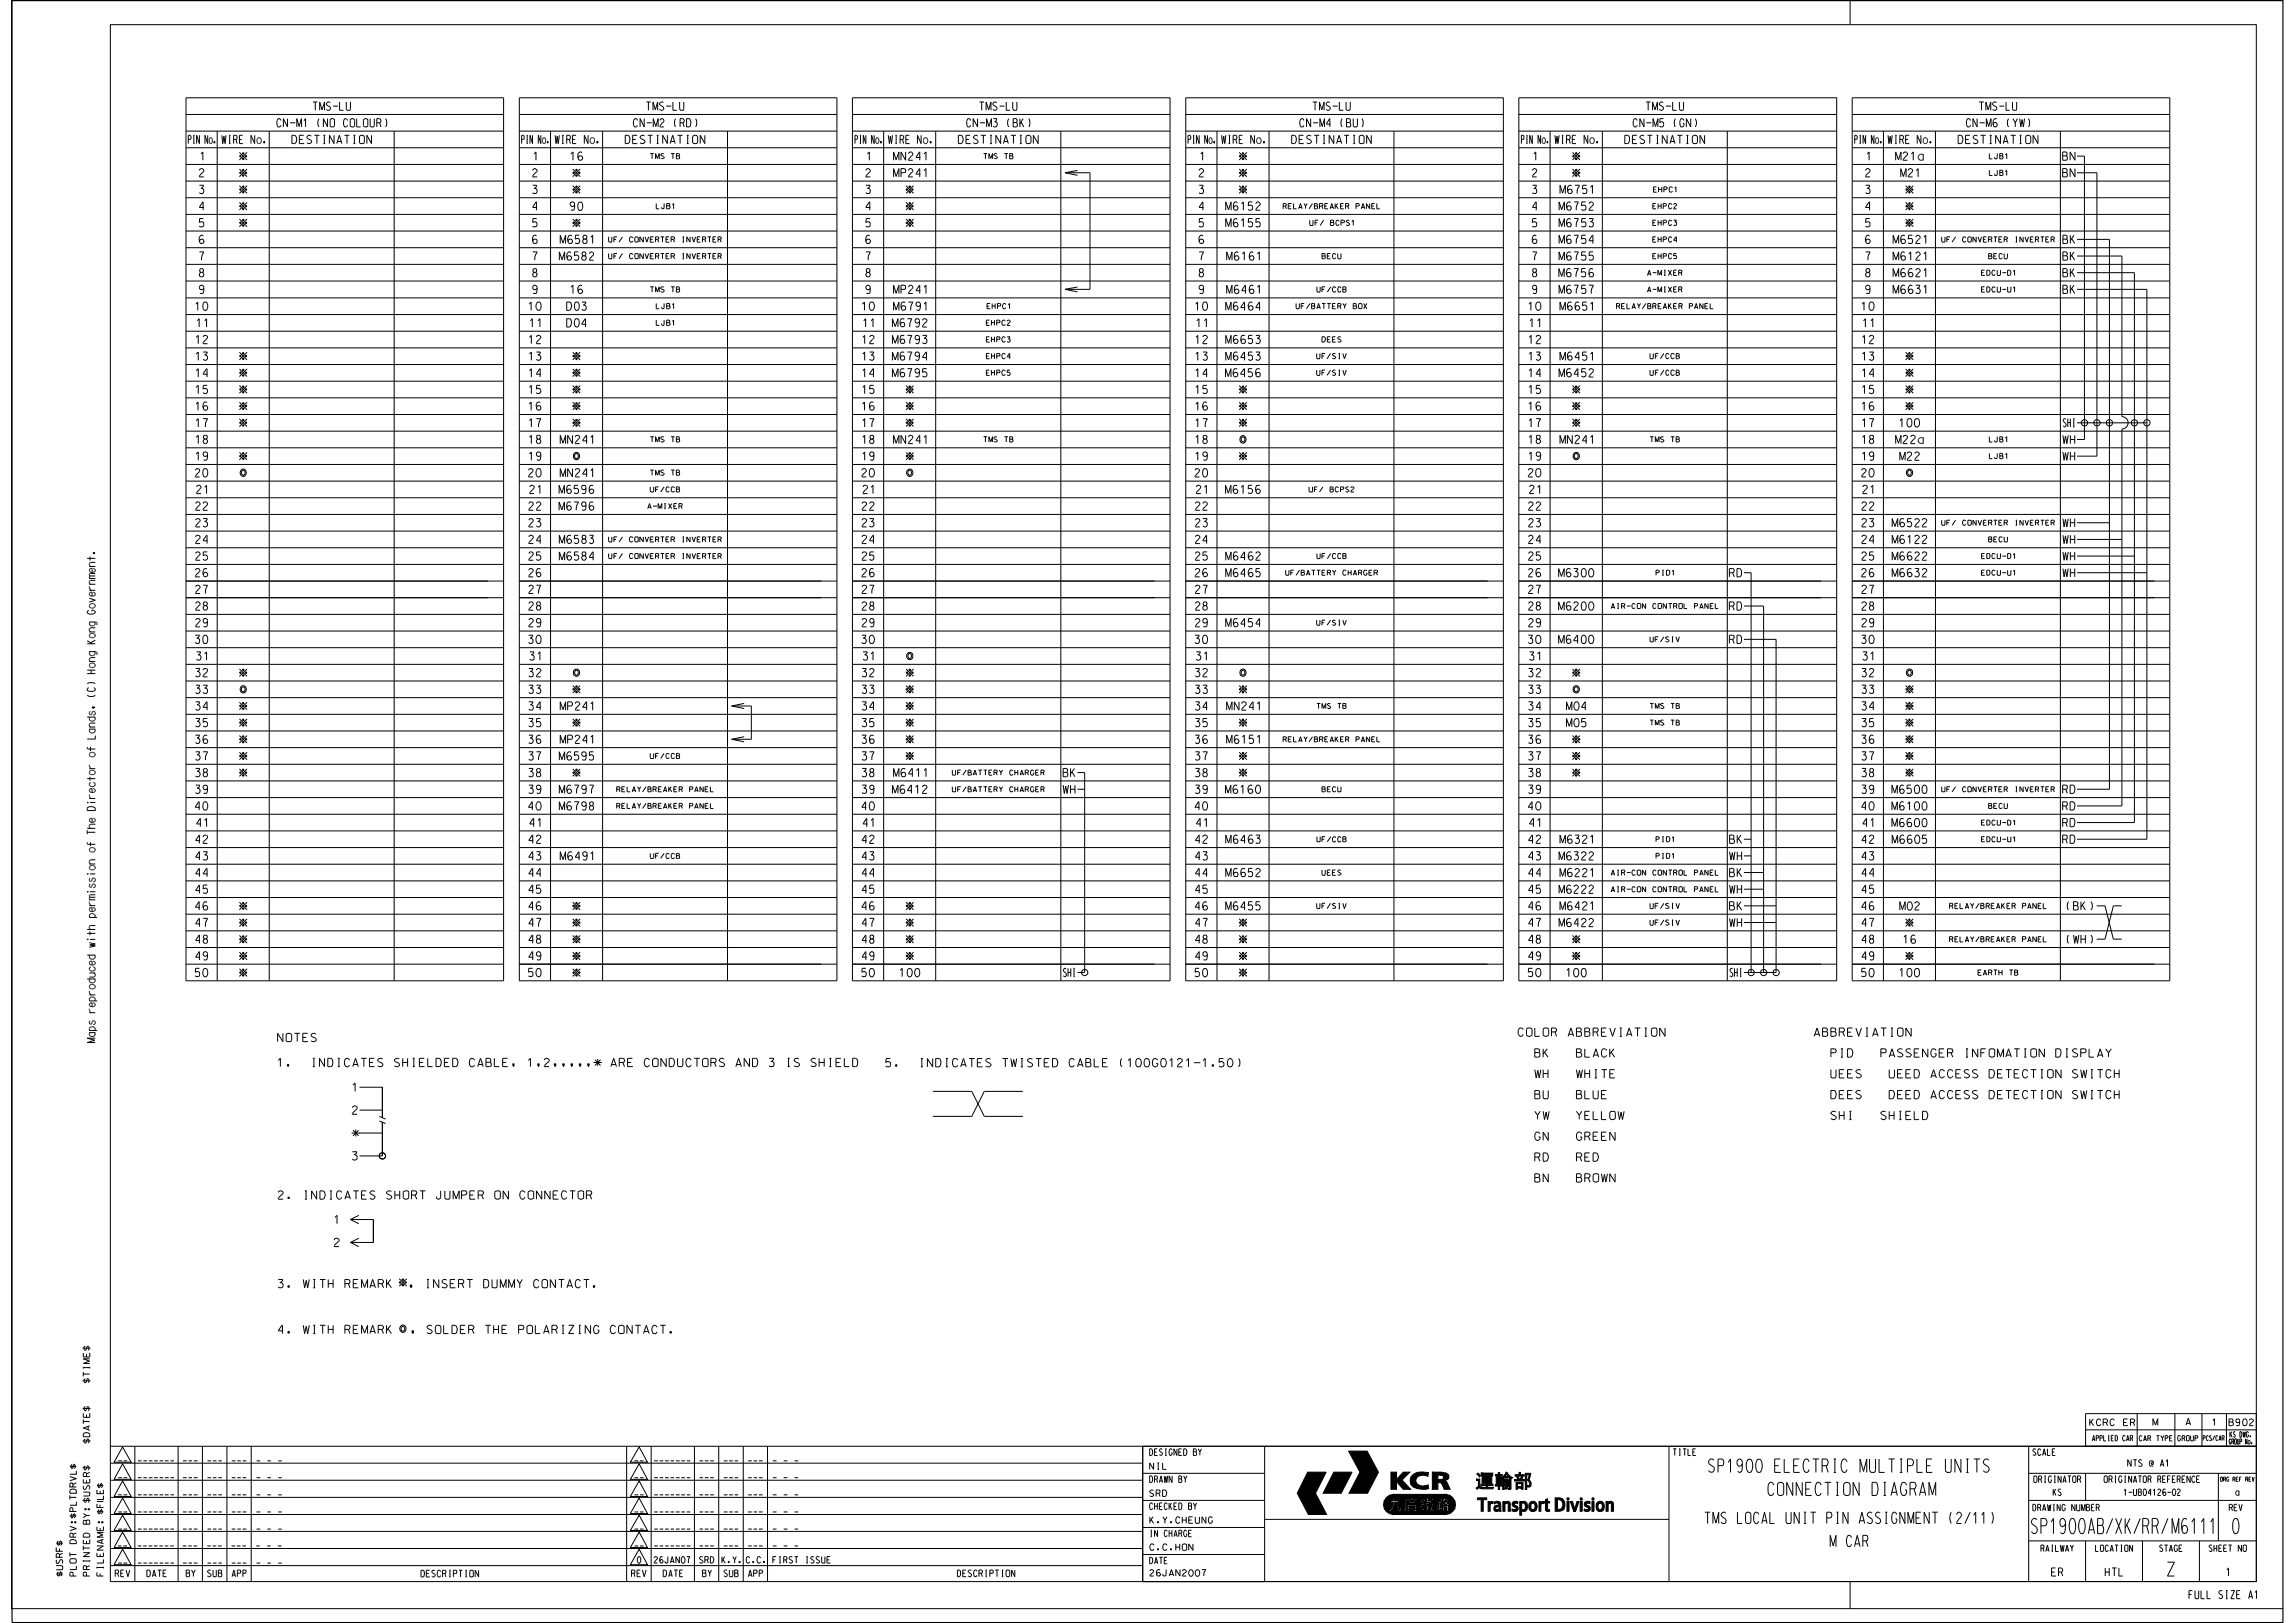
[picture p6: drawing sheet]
<svg xmlns="http://www.w3.org/2000/svg" width="420mm" height="297mm" viewBox="0 0 420 297" stroke-linecap="round" stroke-linejoin="round" font-family="sans-serif">
<defs><g id="words">
<g font-size="2.8">
<text x="371.8" y="280.6">SP1900AB</text>
<text x="387.2" y="280.6">XK</text>
<text x="392.1" y="280.6">RR</text>
<text x="397.5" y="280.6">M6111</text>
<text x="408.6" y="280.6">0</text>
</g>
<text font-size="2.6" x="396.7" y="288.4">Z</text>
<g font-size="2.5">
<text x="270" y="272.3">„B¿Ø‡¡</text>
<text x="270.3" y="276.6">Transport Division</text>
</g>
<g font-size="2.4">
<text x="312.7" y="269.4">SP1900 ELECTRIC MULTIPLE UNITS</text>
<text x="323.5" y="273.7">CONNECTION DIAGRAM</text>
</g>
<g font-size="2.1">
<text x="312" y="278.8">TMS LOCAL UNIT PIN ASSIGNMENT (2/11)</text>
<text x="334.9" y="283">M CAR</text>
</g>
<g font-size="1.5">
<text x="50.7" y="23.2">CN-M1 (NO COLOUR)</text>
<text x="57.3" y="20.2">TMS-LU</text>
<text x="115.9" y="23.2">CN-M2 (RD)</text>
<text x="118.3" y="20.2">TMS-LU</text>
<text x="176.9" y="23.2">CN-M3 (BK)</text>
<text x="179.3" y="20.2">TMS-LU</text>
<text x="237.9" y="23.2">CN-M4 (BU)</text>
<text x="240.2" y="20.2">TMS-LU</text>
<text x="298.9" y="23.2">CN-M5 (GN)</text>
<text x="301.2" y="20.2">TMS-LU</text>
<text x="359.9" y="23.2">CN-M6 (YW)</text>
<text x="362.2" y="20.2">TMS-LU</text>
<text x="34.5" y="26.3">PIN No.</text>
<text x="36.7" y="29.3">1</text>
<text x="40.6" y="26.3">WIRE No.</text>
<text x="53.4" y="26.3">DESTINATION</text>
<text x="95.5" y="26.3">PIN No.</text>
<text x="97.6" y="29.3">1</text>
<text x="101.6" y="26.3">WIRE No.</text>
<text x="104.4" y="29.3">16</text>
<text x="114.4" y="26.3">DESTINATION</text>
<text x="156.5" y="26.3">PIN No.</text>
<text x="158.6" y="29.3">1</text>
<text x="162.6" y="26.3">WIRE No.</text>
<text x="163.5" y="29.3">MN241</text>
<text x="175.4" y="26.3">DESTINATION</text>
<text x="217.4" y="26.3">PIN No.</text>
<text x="219.6" y="29.3">1</text>
<text x="223.6" y="26.3">WIRE No.</text>
<text x="236.4" y="26.3">DESTINATION</text>
<text x="278.4" y="26.3">PIN No.</text>
<text x="280.6" y="29.3">1</text>
<text x="284.5" y="26.3">WIRE No.</text>
<text x="297.4" y="26.3">DESTINATION</text>
<text x="339.4" y="26.3">PIN No.</text>
<text x="341.6" y="29.3">1</text>
<text x="345.5" y="26.3">WIRE No.</text>
<text x="346.9" y="29.3">M21a</text>
<text x="358.4" y="26.3">DESTINATION</text>
<text x="377.5" y="29.3">BN</text>
<text x="36.5" y="32.4">2</text>
<text x="36.5" y="35.4">3</text>
<text x="97.5" y="35.4">3</text>
<text x="97.5" y="32.4">2</text>
<text x="158.5" y="35.4">3</text>
<text x="158.5" y="32.4">2</text>
<text x="163.5" y="32.4">MP241</text>
<text x="219.5" y="32.4">2</text>
<text x="219.5" y="35.4">3</text>
<text x="280.4" y="35.4">3</text>
<text x="280.4" y="32.4">2</text>
<text x="285.5" y="35.4">M6751</text>
<text x="341.4" y="32.4">2</text>
<text x="341.4" y="35.4">3</text>
<text x="347.8" y="32.4">M21</text>
<text x="377.5" y="32.4">BN</text>
<text x="36.5" y="41.5">5</text>
<text x="36.5" y="38.5">4</text>
<text x="97.5" y="41.5">5</text>
<text x="97.5" y="38.5">4</text>
<text x="104.4" y="38.5">90</text>
<text x="158.5" y="41.5">5</text>
<text x="158.5" y="38.5">4</text>
<text x="219.4" y="41.5">5</text>
<text x="219.5" y="38.5">4</text>
<text x="224.3" y="41.5">M6155</text>
<text x="224.3" y="38.5">M6152</text>
<text x="280.4" y="41.5">5</text>
<text x="280.4" y="38.5">4</text>
<text x="285.3" y="38.5">M6752</text>
<text x="285.3" y="41.5">M6753</text>
<text x="341.4" y="41.5">5</text>
<text x="341.4" y="38.5">4</text>
<text x="36.5" y="44.6">6</text>
<text x="36.5" y="47.6">7</text>
<text x="97.4" y="44.6">6</text>
<text x="97.5" y="47.6">7</text>
<text x="102.4" y="47.6">M6582</text>
<text x="102.5" y="44.6">M6581</text>
<text x="158.4" y="44.6">6</text>
<text x="158.5" y="47.6">7</text>
<text x="219.4" y="44.6">6</text>
<text x="219.5" y="47.6">7</text>
<text x="224.5" y="47.6">M6161</text>
<text x="280.4" y="44.6">6</text>
<text x="280.4" y="47.6">7</text>
<text x="285.3" y="47.6">M6755</text>
<text x="285.3" y="44.6">M6754</text>
<text x="341.4" y="44.6">6</text>
<text x="341.4" y="47.6">7</text>
<text x="346.5" y="47.6">M6121</text>
<text x="346.5" y="44.6">M6521</text>
<text x="377.5" y="47.6">BK</text>
<text x="377.5" y="44.6">BK</text>
<text x="36.5" y="50.7">8</text>
<text x="36.5" y="53.7">9</text>
<text x="97.5" y="53.7">9</text>
<text x="97.5" y="50.7">8</text>
<text x="104.4" y="53.7">16</text>
<text x="158.5" y="53.7">9</text>
<text x="158.5" y="50.7">8</text>
<text x="163.5" y="53.7">MP241</text>
<text x="219.5" y="50.7">8</text>
<text x="219.5" y="53.7">9</text>
<text x="224.5" y="53.7">M6461</text>
<text x="280.4" y="53.7">9</text>
<text x="280.4" y="50.7">8</text>
<text x="285.3" y="50.7">M6756</text>
<text x="285.3" y="53.7">M6757</text>
<text x="341.4" y="50.7">8</text>
<text x="341.4" y="53.7">9</text>
<text x="346.5" y="50.7">M6621</text>
<text x="346.5" y="53.7">M6631</text>
<text x="377.5" y="53.7">BK</text>
<text x="377.5" y="50.7">BK</text>
<text x="35.7" y="56.8">10</text>
<text x="36" y="59.8">11</text>
<text x="96.7" y="56.8">10</text>
<text x="97" y="59.8">11</text>
<text x="103.7" y="59.8">D04</text>
<text x="103.7" y="56.8">D03</text>
<text x="157.7" y="56.8">10</text>
<text x="157.9" y="59.8">11</text>
<text x="163.3" y="59.8">M6792</text>
<text x="163.5" y="56.8">M6791</text>
<text x="218.7" y="56.8">10</text>
<text x="218.9" y="59.8">11</text>
<text x="224.3" y="56.8">M6464</text>
<text x="279.7" y="56.8">10</text>
<text x="279.9" y="59.8">11</text>
<text x="285.5" y="56.8">M6651</text>
<text x="340.7" y="56.8">10</text>
<text x="340.9" y="59.8">11</text>
<text x="35.8" y="62.9">12</text>
<text x="35.8" y="65.9">13</text>
<text x="96.8" y="65.9">13</text>
<text x="96.8" y="62.9">12</text>
<text x="157.8" y="65.9">13</text>
<text x="157.8" y="62.9">12</text>
<text x="163.3" y="65.9">M6794</text>
<text x="163.3" y="62.9">M6793</text>
<text x="218.8" y="62.9">12</text>
<text x="218.8" y="65.9">13</text>
<text x="224.3" y="62.9">M6653</text>
<text x="224.3" y="65.9">M6453</text>
<text x="279.8" y="65.9">13</text>
<text x="279.8" y="62.9">12</text>
<text x="285.5" y="65.9">M6451</text>
<text x="340.7" y="62.9">12</text>
<text x="340.7" y="65.9">13</text>
<text x="35.8" y="69">14</text>
<text x="96.8" y="69">14</text>
<text x="157.8" y="69">14</text>
<text x="163.3" y="69">M6795</text>
<text x="218.8" y="69">14</text>
<text x="224.3" y="69">M6456</text>
<text x="279.8" y="69">14</text>
<text x="285.3" y="69">M6452</text>
<text x="340.7" y="69">14</text>
<text x="35.8" y="75.1">16</text>
<text x="35.8" y="72">15</text>
<text x="96.8" y="75.1">16</text>
<text x="96.8" y="72">15</text>
<text x="157.7" y="75.1">16</text>
<text x="157.8" y="72">15</text>
<text x="218.7" y="75.1">16</text>
<text x="218.8" y="72">15</text>
<text x="279.7" y="75.1">16</text>
<text x="279.7" y="72">15</text>
<text x="340.7" y="75.1">16</text>
<text x="340.7" y="72">15</text>
<text x="35.8" y="81.2">18</text>
<text x="35.8" y="78.1">17</text>
<text x="96.8" y="81.2">18</text>
<text x="96.8" y="78.1">17</text>
<text x="102.5" y="81.2">MN241</text>
<text x="157.8" y="81.2">18</text>
<text x="157.8" y="78.1">17</text>
<text x="163.5" y="81.2">MN241</text>
<text x="218.8" y="81.2">18</text>
<text x="218.8" y="78.1">17</text>
<text x="279.8" y="81.2">18</text>
<text x="279.8" y="78.1">17</text>
<text x="285.5" y="81.2">MN241</text>
<text x="340.7" y="81.2">18</text>
<text x="340.7" y="78.1">17</text>
<text x="346.9" y="81.2">M22a</text>
<text x="347.6" y="78.1">100</text>
<text x="377.5" y="81.2">WH</text>
<text x="377.6" y="78.1">SHI</text>
<text x="35.7" y="87.3">20</text>
<text x="35.8" y="84.2">19</text>
<text x="96.7" y="87.3">20</text>
<text x="96.8" y="84.2">19</text>
<text x="102.5" y="87.3">MN241</text>
<text x="157.7" y="87.3">20</text>
<text x="157.8" y="84.2">19</text>
<text x="218.7" y="87.3">20</text>
<text x="218.8" y="84.2">19</text>
<text x="279.7" y="87.3">20</text>
<text x="279.8" y="84.2">19</text>
<text x="340.7" y="87.3">20</text>
<text x="340.7" y="84.2">19</text>
<text x="347.7" y="84.2">M22</text>
<text x="377.5" y="84.2">WH</text>
<text x="35.8" y="93.4">22</text>
<text x="36" y="90.3">21</text>
<text x="96.8" y="93.4">22</text>
<text x="97" y="90.3">21</text>
<text x="102.3" y="93.4">M6796</text>
<text x="102.3" y="90.3">M6596</text>
<text x="157.8" y="93.4">22</text>
<text x="157.9" y="90.3">21</text>
<text x="218.8" y="93.4">22</text>
<text x="218.9" y="90.3">21</text>
<text x="224.3" y="90.3">M6156</text>
<text x="279.8" y="93.4">22</text>
<text x="279.9" y="90.3">21</text>
<text x="340.7" y="93.4">22</text>
<text x="340.9" y="90.3">21</text>
<text x="35.8" y="99.5">24</text>
<text x="35.8" y="96.4">23</text>
<text x="96.8" y="96.4">23</text>
<text x="96.8" y="99.5">24</text>
<text x="102.4" y="99.5">M6583</text>
<text x="157.8" y="96.4">23</text>
<text x="157.8" y="99.5">24</text>
<text x="218.8" y="99.5">24</text>
<text x="218.8" y="96.4">23</text>
<text x="279.8" y="96.4">23</text>
<text x="279.8" y="99.5">24</text>
<text x="340.7" y="99.5">24</text>
<text x="340.7" y="96.4">23</text>
<text x="346.3" y="99.5">M6122</text>
<text x="346.3" y="96.4">M6522</text>
<text x="377.5" y="99.5">WH</text>
<text x="377.5" y="96.4">WH</text>
<text x="35.8" y="105.6">26</text>
<text x="35.8" y="102.5">25</text>
<text x="96.8" y="105.6">26</text>
<text x="96.8" y="102.5">25</text>
<text x="102.4" y="102.5">M6584</text>
<text x="157.7" y="105.6">26</text>
<text x="157.8" y="102.5">25</text>
<text x="218.7" y="105.6">26</text>
<text x="218.8" y="102.5">25</text>
<text x="224.3" y="105.6">M6465</text>
<text x="224.3" y="102.5">M6462</text>
<text x="279.7" y="105.6">26</text>
<text x="279.7" y="102.5">25</text>
<text x="285.3" y="105.6">M6300</text>
<text x="316.5" y="105.6">RD</text>
<text x="340.7" y="105.6">26</text>
<text x="340.7" y="102.5">25</text>
<text x="346.3" y="105.6">M6632</text>
<text x="346.3" y="102.5">M6622</text>
<text x="377.5" y="105.6">WH</text>
<text x="377.5" y="102.5">WH</text>
<text x="35.8" y="111.7">28</text>
<text x="35.8" y="108.6">27</text>
<text x="96.8" y="108.6">27</text>
<text x="96.8" y="111.7">28</text>
<text x="157.8" y="108.6">27</text>
<text x="157.8" y="111.7">28</text>
<text x="218.8" y="111.7">28</text>
<text x="218.8" y="108.6">27</text>
<text x="279.8" y="108.6">27</text>
<text x="279.8" y="111.7">28</text>
<text x="285.3" y="111.7">M6200</text>
<text x="316.5" y="111.7">RD</text>
<text x="340.7" y="111.7">28</text>
<text x="340.7" y="108.6">27</text>
<text x="35.7" y="117.8">30</text>
<text x="35.8" y="114.7">29</text>
<text x="96.7" y="117.8">30</text>
<text x="96.8" y="114.7">29</text>
<text x="157.7" y="117.8">30</text>
<text x="157.8" y="114.7">29</text>
<text x="218.7" y="117.8">30</text>
<text x="218.8" y="114.7">29</text>
<text x="224.3" y="114.7">M6454</text>
<text x="279.7" y="117.8">30</text>
<text x="279.8" y="114.7">29</text>
<text x="285.3" y="117.8">M6400</text>
<text x="316.5" y="117.8">RD</text>
<text x="340.7" y="117.8">30</text>
<text x="340.7" y="114.7">29</text>
<text x="35.8" y="123.9">32</text>
<text x="36" y="120.8">31</text>
<text x="96.8" y="123.9">32</text>
<text x="97" y="120.8">31</text>
<text x="157.8" y="123.9">32</text>
<text x="157.9" y="120.8">31</text>
<text x="218.8" y="123.9">32</text>
<text x="218.9" y="120.8">31</text>
<text x="279.8" y="123.9">32</text>
<text x="279.9" y="120.8">31</text>
<text x="340.7" y="123.9">32</text>
<text x="340.9" y="120.8">31</text>
<text x="35.8" y="130">34</text>
<text x="35.8" y="126.9">33</text>
<text x="96.8" y="126.9">33</text>
<text x="96.8" y="130">34</text>
<text x="102.5" y="130">MP241</text>
<text x="157.8" y="126.9">33</text>
<text x="157.8" y="130">34</text>
<text x="218.8" y="130">34</text>
<text x="218.8" y="126.9">33</text>
<text x="224.5" y="130">MN241</text>
<text x="279.8" y="126.9">33</text>
<text x="279.8" y="130">34</text>
<text x="286.7" y="130">M04</text>
<text x="340.7" y="130">34</text>
<text x="340.7" y="126.9">33</text>
<text x="35.8" y="136.1">36</text>
<text x="35.8" y="133">35</text>
<text x="96.8" y="136.1">36</text>
<text x="96.8" y="133">35</text>
<text x="102.5" y="136.1">MP241</text>
<text x="157.7" y="136.1">36</text>
<text x="157.8" y="133">35</text>
<text x="218.7" y="136.1">36</text>
<text x="218.8" y="133">35</text>
<text x="224.5" y="136.1">M6151</text>
<text x="279.7" y="136.1">36</text>
<text x="279.7" y="133">35</text>
<text x="286.7" y="133">M05</text>
<text x="340.7" y="136.1">36</text>
<text x="340.7" y="133">35</text>
<text x="35.8" y="142.2">38</text>
<text x="35.8" y="139.1">37</text>
<text x="96.8" y="139.1">37</text>
<text x="96.8" y="142.2">38</text>
<text x="102.4" y="139.1">M6595</text>
<text x="157.8" y="139.1">37</text>
<text x="157.8" y="142.2">38</text>
<text x="163.5" y="142.2">M6411</text>
<text x="194.6" y="142.2">BK</text>
<text x="218.8" y="142.2">38</text>
<text x="218.8" y="139.1">37</text>
<text x="279.8" y="139.1">37</text>
<text x="279.8" y="142.2">38</text>
<text x="340.7" y="142.2">38</text>
<text x="340.7" y="139.1">37</text>
<text x="35.7" y="148.2">40</text>
<text x="35.8" y="145.2">39</text>
<text x="96.7" y="148.2">40</text>
<text x="96.8" y="145.2">39</text>
<text x="102.4" y="145.2">M6797</text>
<text x="102.4" y="148.2">M6798</text>
<text x="157.7" y="148.2">40</text>
<text x="157.8" y="145.2">39</text>
<text x="163.3" y="145.2">M6412</text>
<text x="194.6" y="145.2">WH</text>
<text x="218.7" y="148.2">40</text>
<text x="218.8" y="145.2">39</text>
<text x="224.3" y="145.2">M6160</text>
<text x="279.7" y="148.2">40</text>
<text x="279.8" y="145.2">39</text>
<text x="340.7" y="148.2">40</text>
<text x="340.7" y="145.2">39</text>
<text x="346.2" y="148.2">M6100</text>
<text x="346.2" y="145.2">M6500</text>
<text x="377.5" y="148.2">RD</text>
<text x="377.5" y="145.2">RD</text>
<text x="35.8" y="154.3">42</text>
<text x="36" y="151.3">41</text>
<text x="96.8" y="154.3">42</text>
<text x="97" y="151.3">41</text>
<text x="157.8" y="154.3">42</text>
<text x="157.9" y="151.3">41</text>
<text x="218.8" y="154.3">42</text>
<text x="218.9" y="151.3">41</text>
<text x="224.3" y="154.3">M6463</text>
<text x="279.8" y="154.3">42</text>
<text x="279.9" y="151.3">41</text>
<text x="285.5" y="154.3">M6321</text>
<text x="316.5" y="154.3">BK</text>
<text x="340.7" y="154.3">42</text>
<text x="340.9" y="151.3">41</text>
<text x="346.2" y="151.3">M6600</text>
<text x="346.3" y="154.3">M6605</text>
<text x="377.5" y="154.3">RD</text>
<text x="377.5" y="151.3">RD</text>
<text x="35.8" y="160.4">44</text>
<text x="35.8" y="157.4">43</text>
<text x="96.8" y="157.4">43</text>
<text x="96.8" y="160.4">44</text>
<text x="102.5" y="157.4">M6491</text>
<text x="157.8" y="157.4">43</text>
<text x="157.8" y="160.4">44</text>
<text x="218.8" y="160.4">44</text>
<text x="218.8" y="157.4">43</text>
<text x="224.3" y="160.4">M6652</text>
<text x="279.8" y="157.4">43</text>
<text x="279.8" y="160.4">44</text>
<text x="285.3" y="157.4">M6322</text>
<text x="285.5" y="160.4">M6221</text>
<text x="316.5" y="160.4">BK</text>
<text x="316.5" y="157.4">WH</text>
<text x="340.7" y="160.4">44</text>
<text x="340.7" y="157.4">43</text>
<text x="35.8" y="166.5">46</text>
<text x="35.8" y="163.5">45</text>
<text x="96.8" y="166.5">46</text>
<text x="96.8" y="163.5">45</text>
<text x="157.7" y="166.5">46</text>
<text x="157.8" y="163.5">45</text>
<text x="218.7" y="166.5">46</text>
<text x="218.8" y="163.5">45</text>
<text x="224.3" y="166.5">M6455</text>
<text x="279.7" y="166.5">46</text>
<text x="279.7" y="163.5">45</text>
<text x="285.3" y="163.5">M6222</text>
<text x="285.5" y="166.5">M6421</text>
<text x="316.5" y="166.5">BK</text>
<text x="316.5" y="163.5">WH</text>
<text x="340.7" y="166.5">46</text>
<text x="340.7" y="163.5">45</text>
<text x="347.7" y="166.5">M02</text>
<text x="378.1" y="166.5">(BK)</text>
<text x="35.8" y="172.6">48</text>
<text x="35.8" y="169.6">47</text>
<text x="96.8" y="169.6">47</text>
<text x="96.8" y="172.6">48</text>
<text x="157.8" y="169.6">47</text>
<text x="157.8" y="172.6">48</text>
<text x="218.8" y="172.6">48</text>
<text x="218.8" y="169.6">47</text>
<text x="279.8" y="169.6">47</text>
<text x="279.8" y="172.6">48</text>
<text x="285.3" y="169.6">M6422</text>
<text x="316.5" y="169.6">WH</text>
<text x="340.7" y="172.6">48</text>
<text x="340.7" y="169.6">47</text>
<text x="348.3" y="172.6">16</text>
<text x="378.1" y="172.6">(WH)</text>
<text x="35.7" y="178.7">50</text>
<text x="35.8" y="175.7">49</text>
<text x="96.7" y="178.7">50</text>
<text x="96.8" y="175.7">49</text>
<text x="157.7" y="178.7">50</text>
<text x="157.8" y="175.7">49</text>
<text x="164.7" y="178.7">100</text>
<text x="194.6" y="178.7">SHI</text>
<text x="218.7" y="178.7">50</text>
<text x="218.8" y="175.7">49</text>
<text x="279.7" y="178.7">50</text>
<text x="279.8" y="175.7">49</text>
<text x="286.6" y="178.7">100</text>
<text x="316.6" y="178.7">SHI</text>
<text x="340.7" y="178.7">50</text>
<text x="340.7" y="175.7">49</text>
<text x="347.6" y="178.7">100</text>
<text x="50.8" y="190.6">NOTES</text>
<text x="277.8" y="189.6">COLOR ABBREVIATION</text>
<text x="332" y="189.6">ABBREVIATION</text>
<text x="50.8" y="195.2">1.</text>
<text x="54.5" y="195.2">INDICATES SHIELDED CABLE, 1,2,,,,,* ARE CONDUCTORS AND 3 IS SHIELD</text>
<text x="162.1" y="195.2">5.</text>
<text x="165.8" y="195.2">INDICATES TWISTED CABLE (100G0121-1.50)</text>
<text x="279.3" y="197.2">WH</text>
<text x="279.3" y="193.4">BK</text>
<text x="285.6" y="193.4">BLACK</text>
<text x="286.2" y="197.2">WHITE</text>
<text x="333.4" y="197.2">UEES</text>
<text x="333.4" y="193.4">PID</text>
<text x="339.9" y="193.4">PASSENGER INFOMATION DISPLAY</text>
<text x="342.3" y="197.2">UEED ACCESS DETECTION SWITCH</text>
<text x="64.5" y="203.9">2</text>
<text x="64.5" y="199.7">1</text>
<text x="279.4" y="201.1">BU</text>
<text x="286" y="201.1">BLUE</text>
<text x="333.4" y="201.1">DEES</text>
<text x="342.3" y="201.1">DEED ACCESS DETECTION SWITCH</text>
<text x="64.5" y="208.1">*</text>
<text x="279.2" y="204.9">YW</text>
<text x="279.3" y="208.7">GN</text>
<text x="285.7" y="204.9">YELLOW</text>
<text x="285.7" y="208.7">GREEN</text>
<text x="333.6" y="204.9">SHI</text>
<text x="341.3" y="204.9">SHIELD</text>
<text x="64.5" y="212.3">3</text>
<text x="279.4" y="212.5">RD</text>
<text x="286.2" y="212.5">RED</text>
<text x="50.9" y="219.4">2. INDICATES SHORT JUMPER ON CONNECTOR</text>
<text x="279.2" y="216.3">BN</text>
<text x="285.2" y="216.3">BROWN</text>
<text x="61.2" y="223.9">1</text>
<text x="61.2" y="228.1">2</text>
<text x="50.9" y="235.7">3. WITH REMARK</text>
<text x="73.9" y="235.7">, INSERT DUMMY CONTACT.</text>
<text x="50.9" y="244.1">4. WITH REMARK</text>
<text x="74.2" y="244.1">, SOLDER THE POLARIZING CONTACT.</text>
<text x="375.5" y="288.4">ER</text>
<text x="385.3" y="288.4">HTL</text>
<text x="400.6" y="292.5">FULL SIZE A1</text>
<text x="407.4" y="288.4">1</text>
</g>
<g font-size="1.2">
<text x="382.4" y="260.9">KCRC ER</text>
<text x="393.2" y="260.8">M</text>
<text x="400.1" y="260.8">A</text>
<text x="404.9" y="260.9">1</text>
<text x="407.9" y="260.9">B902</text>
<text x="21.6" y="267.3">__</text>
<text x="25.2" y="267.3">_______</text>
<text x="33.5" y="267.3">___</text>
<text x="38" y="267.3">___</text>
<text x="42.4" y="267.3">___</text>
<text x="46.9" y="267.3">_ _ _</text>
<text x="116.1" y="267.3">__</text>
<text x="119.7" y="267.3">_______</text>
<text x="128" y="267.3">___</text>
<text x="132.5" y="267.3">___</text>
<text x="136.9" y="267.3">___</text>
<text x="141.4" y="267.3">_ _ _</text>
<text x="210.4" y="268.9">NIL</text>
<text x="389.4" y="268.4">NTS @ A1</text>
<text x="21.6" y="270.4">__</text>
<text x="21.6" y="273.6">__</text>
<text x="25.2" y="270.4">_______</text>
<text x="25.2" y="273.6">_______</text>
<text x="33.5" y="270.4">___</text>
<text x="33.5" y="273.6">___</text>
<text x="38" y="270.4">___</text>
<text x="38" y="273.6">___</text>
<text x="42.4" y="270.4">___</text>
<text x="42.4" y="273.6">___</text>
<text x="46.9" y="270.4">_ _ _</text>
<text x="46.9" y="273.6">_ _ _</text>
<text x="116.1" y="273.6">__</text>
<text x="116.1" y="270.4">__</text>
<text x="119.7" y="273.6">_______</text>
<text x="119.7" y="270.4">_______</text>
<text x="128" y="273.6">___</text>
<text x="128" y="270.4">___</text>
<text x="132.5" y="273.6">___</text>
<text x="132.5" y="270.4">___</text>
<text x="136.9" y="273.6">___</text>
<text x="136.9" y="270.4">___</text>
<text x="141.4" y="273.6">_ _ _</text>
<text x="141.4" y="270.4">_ _ _</text>
<text x="210.4" y="273.9">SRD</text>
<text x="375.8" y="273.7">KS</text>
<text x="388.7" y="273.7">1-UB04126-02</text>
<text x="409.1" y="273.7">a</text>
<text x="21.6" y="279.8">__</text>
<text x="21.6" y="276.7">__</text>
<text x="25.2" y="279.8">_______</text>
<text x="25.2" y="276.7">_______</text>
<text x="33.5" y="279.8">___</text>
<text x="33.5" y="276.7">___</text>
<text x="38" y="279.8">___</text>
<text x="38" y="276.7">___</text>
<text x="42.4" y="279.8">___</text>
<text x="42.4" y="276.7">___</text>
<text x="46.9" y="279.8">_ _ _</text>
<text x="46.9" y="276.7">_ _ _</text>
<text x="116.1" y="279.8">__</text>
<text x="116.1" y="276.7">__</text>
<text x="119.7" y="279.8">_______</text>
<text x="119.7" y="276.7">_______</text>
<text x="128" y="279.8">___</text>
<text x="128" y="276.7">___</text>
<text x="132.5" y="279.8">___</text>
<text x="132.5" y="276.7">___</text>
<text x="136.9" y="279.8">___</text>
<text x="136.9" y="276.7">___</text>
<text x="141.4" y="279.8">_ _ _</text>
<text x="141.4" y="276.7">_ _ _</text>
<text x="210.4" y="278.8">K.Y.CHEUNG</text>
<text x="21.6" y="282.9">__</text>
<text x="21.6" y="286.1">__</text>
<text x="25.2" y="282.9">_______</text>
<text x="25.2" y="286.1">_______</text>
<text x="33.4" y="282.9">___</text>
<text x="33.5" y="286.1">___</text>
<text x="37.9" y="282.9">___</text>
<text x="38" y="286.1">___</text>
<text x="42.4" y="282.9">___</text>
<text x="42.4" y="286.1">___</text>
<text x="46.9" y="282.9">_ _ _</text>
<text x="46.9" y="286.1">_ _ _</text>
<text x="116.1" y="282.9">__</text>
<text x="116.6" y="286.1">0</text>
<text x="119.7" y="282.9">_______</text>
<text x="119.7" y="286.1">26JAN07</text>
<text x="128" y="282.9">___</text>
<text x="128" y="286.1">SRD</text>
<text x="132.1" y="286.1">K.Y.</text>
<text x="132.5" y="282.9">___</text>
<text x="136.6" y="286.1">C.C.</text>
<text x="136.9" y="282.9">___</text>
<text x="141.4" y="282.9">_ _ _</text>
<text x="141.4" y="286.1">FIRST ISSUE</text>
<text x="210.4" y="283.7">C.C.HON</text>
<text x="21.1" y="288.5">REV</text>
<text x="26.9" y="288.5">DATE</text>
<text x="34.1" y="288.5">BY</text>
<text x="38" y="288.5">SUB</text>
<text x="42.5" y="288.5">APP</text>
<text x="77" y="288.6">DESCRIPTION</text>
<text x="115.6" y="288.5">REV</text>
<text x="121.4" y="288.5">DATE</text>
<text x="128.6" y="288.5">BY</text>
<text x="132.5" y="288.5">SUB</text>
<text x="136.9" y="288.5">APP</text>
<text x="175.2" y="288.5">DESCRIPTION</text>
<text x="210.4" y="288.4">26JAN2007</text>
</g>
<g font-size="1">
<text x="119" y="29.1">TMS TB</text>
<text x="180" y="29.1">TMS TB</text>
<text x="364.1" y="29.1">LJB1</text>
<text x="302.6" y="35.2">EHPC1</text>
<text x="364.1" y="32.1">LJB1</text>
<text x="120.1" y="38.2">LJB1</text>
<text x="234.8" y="38.2">RELAY/BREAKER PANEL</text>
<text x="239.7" y="41.2">UF/ BCPS1</text>
<text x="302.5" y="38.2">EHPC2</text>
<text x="302.5" y="41.2">EHPC3</text>
<text x="111.4" y="47.3">UF/ CONVERTER INVERTER</text>
<text x="111.4" y="44.3">UF/ CONVERTER INVERTER</text>
<text x="241.9" y="47.3">BECU</text>
<text x="302.5" y="47.3">EHPC5</text>
<text x="302.5" y="44.3">EHPC4</text>
<text x="355.3" y="44.3">UF/ CONVERTER INVERTER</text>
<text x="363.9" y="47.3">BECU</text>
<text x="119" y="53.4">TMS TB</text>
<text x="241" y="53.4">UF/CCB</text>
<text x="301.5" y="50.4">A-MIXER</text>
<text x="301.5" y="53.4">A-MIXER</text>
<text x="362.6" y="53.4">EDCU-U1</text>
<text x="362.6" y="50.4">EDCU-D1</text>
<text x="120.1" y="59.5">LJB1</text>
<text x="120.1" y="56.5">LJB1</text>
<text x="180.5" y="59.5">EHPC2</text>
<text x="180.6" y="56.5">EHPC1</text>
<text x="237.2" y="56.5">UF/BATTERY BOX</text>
<text x="295.8" y="56.5">RELAY/BREAKER PANEL</text>
<text x="180.5" y="65.6">EHPC4</text>
<text x="180.5" y="62.6">EHPC3</text>
<text x="241" y="65.6">UF/SIV</text>
<text x="241.9" y="62.6">DEES</text>
<text x="302" y="65.6">UF/CCB</text>
<text x="180.5" y="68.7">EHPC5</text>
<text x="241" y="68.7">UF/SIV</text>
<text x="302" y="68.7">UF/CCB</text>
<text x="119" y="80.9">TMS TB</text>
<text x="180" y="80.9">TMS TB</text>
<text x="302" y="80.9">TMS TB</text>
<text x="364.1" y="83.9">LJB1</text>
<text x="364.1" y="80.9">LJB1</text>
<text x="119" y="87">TMS TB</text>
<text x="118.5" y="93.1">A-MIXER</text>
<text x="119" y="90">UF/CCB</text>
<text x="239.6" y="90">UF/ BCPS2</text>
<text x="111.4" y="99.2">UF/ CONVERTER INVERTER</text>
<text x="355.3" y="96.1">UF/ CONVERTER INVERTER</text>
<text x="363.9" y="99.2">BECU</text>
<text x="111.4" y="102.2">UF/ CONVERTER INVERTER</text>
<text x="235.3" y="105.3">UF/BATTERY CHARGER</text>
<text x="241" y="102.2">UF/CCB</text>
<text x="303.1" y="105.3">PID1</text>
<text x="362.6" y="105.3">EDCU-U1</text>
<text x="362.6" y="102.2">EDCU-D1</text>
<text x="294.9" y="111.4">AIR-CON CONTROL PANEL</text>
<text x="241" y="114.4">UF/SIV</text>
<text x="302" y="117.5">UF/SIV</text>
<text x="241" y="129.7">TMS TB</text>
<text x="302" y="129.7">TMS TB</text>
<text x="234.8" y="135.8">RELAY/BREAKER PANEL</text>
<text x="302" y="132.7">TMS TB</text>
<text x="119" y="138.8">UF/CCB</text>
<text x="174.3" y="141.9">UF/BATTERY CHARGER</text>
<text x="112.8" y="148">RELAY/BREAKER PANEL</text>
<text x="112.8" y="144.9">RELAY/BREAKER PANEL</text>
<text x="174.3" y="144.9">UF/BATTERY CHARGER</text>
<text x="241.9" y="144.9">BECU</text>
<text x="355.3" y="144.9">UF/ CONVERTER INVERTER</text>
<text x="363.9" y="148">BECU</text>
<text x="241" y="154.1">UF/CCB</text>
<text x="303.1" y="154.1">PID1</text>
<text x="362.6" y="154.1">EDCU-U1</text>
<text x="362.6" y="151">EDCU-D1</text>
<text x="119" y="157.1">UF/CCB</text>
<text x="241.9" y="160.2">UEES</text>
<text x="294.9" y="160.2">AIR-CON CONTROL PANEL</text>
<text x="303.1" y="157.1">PID1</text>
<text x="241" y="166.3">UF/SIV</text>
<text x="294.9" y="163.2">AIR-CON CONTROL PANEL</text>
<text x="302" y="166.3">UF/SIV</text>
<text x="356.8" y="166.3">RELAY/BREAKER PANEL</text>
<text x="302" y="169.3">UF/SIV</text>
<text x="356.8" y="172.4">RELAY/BREAKER PANEL</text>
<text x="362" y="178.5">EARTH TB</text>
<text x="382.9" y="263.7">APPLIED CAR</text>
<text x="391.5" y="263.7">CAR TYPE</text>
<text x="398.5" y="263.7">GROUP</text>
<text x="408.1" y="263">KS DWG.</text>
<text x="408" y="264.3">GROUP No.</text>
</g>
<text font-size=".9" x="403.2" y="263.6">PCS/CAR</text>
</g></defs>
<path d="M2.2 .1h415.6v296.8h-415.6z" fill="none" stroke="#000" stroke-width=".21"/>
<g fill="none" stroke="#000" stroke-width=".18">
<path d="M20.2 4.5h392.7v260.2h-392.7zM34 17.9h58.2v161.6h-58.2zM95 17.9h58.2v161.6h-58.2zM156 17.9h58.1v161.6h-58.1zM217 17.9h58.1v161.6h-58.1zM278 17.9h58.1v161.6h-58.1zM338.6 .1v4.4M339 17.9h58.1v161.6h-58.1zM417.8 .1h-415.7v294.3h415.7M34 20.9h58.2M34 24h58.2M34 27h58.2"/>
<path d="M34 30.1h58.2M34 33.1h58.2M34 36.2h58.2M34 39.2h58.2M39.8 24v155.5M43.8 37l1.4 1.4M43.8 34l1.4 1.4M43.8 30.9l1.4 1.4M43.8 27.9l1.4 1.4M45.2 37l-1.4 1.4M45.2 34l-1.4 1.4M45.2 30.9l-1.4 1.4"/>
<path d="M45.2 27.9l-1.4 1.4M49.3 24v155.5M72.1 24v155.5M95 20.9h58.2M95 24h58.2M95 27h58.2M95 30.1h58.2M95 33.1h58.2M95 36.2h58.2M95 39.2h58.2M100.8 24v155.5M104.8 34l1.4 1.4"/>
<path d="M104.8 30.9l1.4 1.4M105.4 35.1l.2-.1v.3h-.2zM105.4 34.1h.2v.1l-.1 .1zM105.4 32.1l.2-.1v.2h-.1zM105.4 31.1l.2-.1v.2l-.1 .1zM106.2 34l-1.4 1.4M106.2 30.9l-1.4 1.4M110.3 24v155.5M133.1 24v155.5M156 20.9h58.1M156 24h58.1M156 27h58.1"/>
<path d="M156 30.1h58.1M156 33.1h58.1M156 36.2h58.1M156 39.2h58.1M161.7 24v155.5M165.8 37l1.4 1.4M165.8 34l1.4 1.4M166.4 38.1l.2 .1-.1 .2-.1-.1zM166.4 35l.2 .3h-.2zM167.2 37l-1.4 1.4M167.2 34l-1.4 1.4M171.2 24v155.5"/>
<path d="M194.1 24v155.5M194.9 31.6h4.6v21.3h-4.6M194.9 31.6l2.3 .5M197.2 31.2l-2.3 .4M217 20.9h58.1M217 24h58.1M217 27h58.1M217 30.1h58.1M217 33.1h58.1M217 36.2h58.1M217 39.2h58.1M222.7 24v155.5"/>
<path d="M226.8 34l1.4 1.4M226.8 30.9l1.4 1.4M226.8 27.9l1.4 1.4M228.2 34l-1.4 1.4M228.2 30.9l-1.4 1.4M228.2 27.9l-1.4 1.4M232.2 24v155.5M255.1 24v155.5M278 20.9h58.1M278 24h58.1M278 27h58.1M278 30.1h58.1"/>
<path d="M278 33.1h58.1M278 36.2h58.1M278 39.2h58.1M283.7 24v155.5M287.8 30.9l1.3 1.4M287.8 27.9l1.3 1.4M287.8 28.5l.2-.1 .1 .2-.1 .1zM289.1 30.9l-1.3 1.4M289.1 27.9l-1.3 1.4M293.2 24v155.5M316.1 24v155.5M339 20.9h58.1"/>
<path d="M339 24h58.1M339 27h58.1M339 30.1h58.1M339 33.1h58.1M339 36.2h58.1M339 39.2h58.1M344.7 24v155.5M348.7 37l1.4 1.4M348.7 34l1.4 1.4M350.1 37l-1.4 1.4M350.1 34l-1.4 1.4M354.2 24v155.5"/>
<path d="M377.1 24v155.5M380.1 31.6h3.7v51.9h-3.7M380.1 28.6h1.4v51.8h-1.4M34 42.3h58.2M34 45.3h58.2M34 48.4h58.2M34 51.4h58.2M34 54.5h58.2M34 57.6h58.2M36.5 46.1l.8 .1M37.2 43.2l-.3-.2-.4 .4M43.8 40.1l1.4 1.4"/>
<path d="M45.2 40.1l-1.4 1.4M95 42.3h58.2M95 45.3h58.2M95 48.4h58.2M95 51.4h58.2M95 54.5h58.2M95 57.6h58.2M97.5 46.1l.8 .1M98.2 43.2l-.4-.2-.3 .4M104.8 40.1l1.4 1.4M105.4 40.2h.2v.1l-.1 .1zM105.5 41.1l.1 .1-.1 .2-.1-.1z"/>
<path d="M106.2 40.1l-1.4 1.4M156 42.3h58.1M156 45.3h58.1M156 48.4h58.1M156 51.4h58.1M156 54.5h58.1M156 57.6h58.1M158.5 46.1l.8 .1M159.2 43.2l-.4-.2-.3 .4M165.8 40.1l1.4 1.4M166.4 41.1l.2 .1-.1 .2-.1-.1zM167.2 40.1l-1.4 1.4"/>
<path d="M194.9 52.9l2.3 .5M197.2 52.5l-2.3 .4M217 42.3h58.1M217 45.3h58.1M217 48.4h58.1M217 51.4h58.1M217 54.5h58.1M217 57.6h58.1M219.5 46.1l.8 .1M220.2 43.2l-.4-.2-.3 .4M278 42.3h58.1M278 45.3h58.1"/>
<path d="M278 48.4h58.1M278 51.4h58.1M278 54.5h58.1M278 57.6h58.1M280.5 46.1l.7 .1M281.1 43.2l-.3-.2-.3 .4M339 42.3h58.1M339 45.3h58.1M339 48.4h58.1M339 51.4h58.1M339 54.5h58.1M339 57.6h58.1"/>
<path d="M341.4 46.1l.8 .1M342.1 43.2l-.3-.2-.3 .4M348.7 40.1l1.4 1.4M350.1 40.1l-1.4 1.4M378.2 52.9l.1-.3-.1-.3-.1-.1h-.6v1.5M378.2 49.9l.1-.4-.1-.2-.1-.2h-.6v1.6M378.2 46.8l.1-.3-.1-.3-.1-.1h-.6v1.5M378.9 46.1v1.5M378.9 49.1v1.6M378.9 52.2v1.5M379.6 52.2l-.7 1M379.6 49.1l-.7 1"/>
<path d="M379.6 46.1l-.7 1M380.1 46.9h8.2v29.3a1.14 1.14 0 0 1 1.2 1.2 1.14 1.14 0 0 1-1.2 1.1v69h-8.2M380.1 52.9h12.8v100.7h-12.8M380.1 49.9h10.5v100.6h-10.5M380.1 43.8h5.9v100.6h-5.9M34 60.6h58.2M34 63.7h58.2M34 66.7h58.2M34 69.8h58.2M34 72.8h58.2M34 75.9h58.2M34 78.9h58.2"/>
<path d="M43.8 76.7l1.4 1.4M43.8 73.6l1.4 1.4M43.8 70.6l1.4 1.4M43.8 67.5l1.4 1.4M43.8 64.5l1.4 1.4M45.2 76.7l-1.4 1.4M45.2 73.6l-1.4 1.4M45.2 70.6l-1.4 1.4M45.2 67.5l-1.4 1.4M45.2 64.5l-1.4 1.4M95 60.6h58.2M95 63.7h58.2"/>
<path d="M95 66.7h58.2M95 69.8h58.2M95 72.8h58.2M95 75.9h58.2M95 78.9h58.2M104.8 76.7l1.4 1.4M104.8 73.6l1.4 1.4M104.8 70.6l1.4 1.4M104.8 67.5l1.4 1.4M104.8 64.5l1.4 1.4M105.4 77.8l.1-.1 .1 .2-.1 .1zM105.4 76.8l.2-.1v.3z"/>
<path d="M105.4 74.8l.2-.1v.2l-.1 .1zM105.4 73.7h.2v.2zM105.4 71.7h.2v.1l-.1 .1zM105.4 70.7h.2v.2zM105.4 68.7l.1-.1 .1 .2-.1 .1zM105.4 67.6h.2v.2zM105.4 65.6h.2v.1l-.1 .1zM105.4 64.6l.2-.1v.3zM106.2 76.7l-1.4 1.4M106.2 73.6l-1.4 1.4M106.2 70.6l-1.4 1.4M106.2 67.5l-1.4 1.4"/>
<path d="M106.2 64.5l-1.4 1.4M156 60.6h58.1M156 63.7h58.1M156 66.7h58.1M156 69.8h58.1M156 72.8h58.1M156 75.9h58.1M156 78.9h58.1M165.8 76.7l1.4 1.4M165.8 73.6l1.4 1.4M165.8 70.6l1.4 1.4M166.4 76.8h.2v.1l-.2 .1z"/>
<path d="M166.4 73.7h.2v.2h-.2zM166.4 70.7h.2v.1l-.2 .1zM167.2 76.7l-1.4 1.4M167.2 73.6l-1.4 1.4M167.2 70.6l-1.4 1.4M217 60.6h58.1M217 63.7h58.1M217 66.7h58.1M217 69.8h58.1M217 72.8h58.1M217 75.9h58.1M217 78.9h58.1"/>
<path d="M226.8 76.7l1.4 1.4M226.8 73.6l1.4 1.4M226.8 70.6l1.4 1.4M227 80a.64 .64 0 0 1 1 0 .64 .64 0 0 1-.2 1 .64 .64 0 0 1-.8-.2 .64 .64 0 0 1 0-.8zM228.2 76.7l-1.4 1.4M228.2 73.6l-1.4 1.4M228.2 70.6l-1.4 1.4M278 60.6h58.1M278 63.7h58.1M278 66.7h58.1M278 69.8h58.1M278 72.8h58.1"/>
<path d="M278 75.9h58.1M278 78.9h58.1M287.8 76.7l1.3 1.4M287.8 73.6l1.3 1.4M287.8 70.6l1.3 1.4M287.8 71.2h.2l.1 .1-.1 .1zM289.1 76.7l-1.3 1.4M289.1 73.6l-1.3 1.4M289.1 70.6l-1.3 1.4M339 60.6h58.1M339 63.7h58.1M339 66.7h58.1"/>
<path d="M339 69.8h58.1M339 72.8h58.1M339 75.9h58.1M339 78.9h58.1M348.7 73.6l1.4 1.4M348.7 70.6l1.4 1.4M348.7 67.5l1.4 1.4M348.7 64.5l1.4 1.4M350.1 73.6l-1.4 1.4M350.1 70.6l-1.4 1.4M350.1 67.5l-1.4 1.4M350.1 64.5l-1.4 1.4"/>
<path d="M380.1 77.4h12.8M34 81.9h58.2M34 85h58.2M34 88h58.2M34 91.1h58.2M34 94.1h58.2M34 97.2h58.2M43.8 82.8l1.4 1.3M44.1 86.1a.63 .63 0 0 1 .9 0 .63 .63 0 0 1-.2 1 .62 .62 0 0 1-.8-.2 .62 .62 0 0 1 .1-.8zM44.4 86.1a.45 .45 0 0 1 .5 .4 .45 .45 0 0 1-.5 .4 .52 .52 0 0 1 0-.8zM45.2 82.8l-1.4 1.3M95 81.9h58.2"/>
<path d="M95 85h58.2M95 88h58.2M95 91.1h58.2M95 94.1h58.2M95 97.2h58.2M105.2 82.9a.65 .65 0 0 1 .9 .3 .65 .65 0 0 1-.4 .9 .66 .66 0 0 1-.8-.4 .66 .66 0 0 1 .3-.8zM105.3 83.1a.42 .42 0 0 1 .6 .3 .42 .42 0 0 1-.5 .5l-.2-.3zM156 81.9h58.1M156 85h58.1M156 88h58.1M156 91.1h58.1M156 94.1h58.1"/>
<path d="M156 97.2h58.1M165.8 82.8l1.4 1.3M166 86.1a.64 .64 0 0 1 1 .1 .64 .64 0 0 1-.3 1 .66 .66 0 0 1-.7-.4 .66 .66 0 0 1 0-.7zM166.4 86.1a.45 .45 0 0 1 .4 .4 .45 .45 0 0 1-.4 .4 .57 .57 0 0 1 0-.8zM166.4 82.9h.2v.1l-.2 .1zM167.2 82.8l-1.4 1.3M217 81.9h58.1M217 85h58.1M217 88h58.1M217 91.1h58.1M217 94.1h58.1M217 97.2h58.1"/>
<path d="M226.8 82.8l1.4 1.3M227.2 80.1a.41 .41 0 0 1 .7 .2 .41 .41 0 0 1-.4 .5l-.3-.1zM227.8 83.4l.2-.1 .1 .2-.2 .1zM228.2 82.8l-1.4 1.3M278 81.9h58.1M278 85h58.1M278 88h58.1M278 91.1h58.1M278 94.1h58.1M278 97.2h58.1M288.1 82.9a.65 .65 0 0 1 .9 .3 .65 .65 0 0 1-.4 .9 .66 .66 0 0 1-.7-.4 .66 .66 0 0 1 .2-.8zM288.2 83.2a.4 .4 0 0 1 .6 .2 .4 .4 0 0 1-.6 .4l-.1-.2z"/>
<path d="M339 81.9h58.1M339 85h58.1M339 88h58.1M339 91.1h58.1M339 94.1h58.1M339 97.2h58.1M349 86.1a.64 .64 0 0 1 1 .1 .64 .64 0 0 1-.4 1 .66 .66 0 0 1-.6-.4 .66 .66 0 0 1 0-.7zM349.3 86.1a.45 .45 0 0 1 .5 .4 .45 .45 0 0 1-.5 .4 .57 .57 0 0 1 0-.8zM380.1 98.7h8.2M380.1 95.7h5.9M16 117.8h1.4M16 117.3l.9 .5"/>
<path d="M16 102.2h1.4M16.3 111.7l-.3 .1v.2a.9 .9 0 0 0 1.4 0l-.3-.3h-.3v.2M16.3 107.3l.4 .7M16.3 119.2h1.1l.4 .3-.1 .3M16.3 113.8h1.2l.3 .3-.1 .3M16.3 115.6h1.1M16.3 109.5l1.1 .3-1.1 .4M16.3 108h1.1M16.3 106.9h1.1M16.3 105.9h1.1M16.3 105.7h.1M16.3 105.7l.3 .2"/>
<path d="M16.3 103.7h1.1M16.4 105.5l-.1 .2M16.4 105.5h.1M16.5 113.8a.48 .48 0 0 0 0 .7 .48 .48 0 0 0 .7 0l.2-.4-.1-.3M16.5 116a.55 .55 0 0 1 .6-.1 .55 .55 0 0 1 .3 .5l-.3 .3h-.5l-.3-.3zM16.5 119.2a.5 .5 0 0 0 .4 .8 .5 .5 0 0 0 .4-.8M16.5 101.8v.8M16.5 105.4h.1M16.5 104.9v.1M16.6 110.5a.49 .49 0 0 1 .6 0 .49 .49 0 0 1 .1 .6l-.2 .2h-.4a.42 .42 0 0 1-.3-.3 .42 .42 0 0 1 .2-.5zM17.1 101.2l.1-.1 .1 .2h-.2zM17.1 104l.3 .3a.53 .53 0 0 1-.5 .5 .53 .53 0 0 1-.5-.6l.4-.2v.8"/>
<path d="M17.1 108.4l.3 .1a.55 .55 0 0 1-.4 .6 .55 .55 0 0 1-.6-.2v-.4l.4-.1v.7M17.1 101.2l.1 .1zM17.4 102.9h-.9l-.2 .2v.4l.3 .2M17.4 104.9l-1 .1-.1 .3 .3 .1M17.4 106.2h-.9l-.2 .2v.3l.3 .2M17.4 114.9h-.9l-.2 .2v.3l.3 .2M17.4 117.2l-.8 .4M17.4 105.4l-1 .1M34 109.4h58.2M34 106.3h58.2M34 100.2h58.2M34 103.3h58.2"/>
<path d="M34 112.4h58.2M34 115.5h58.2M34 118.5h58.2M95 109.4h58.2M95 106.3h58.2M95 100.2h58.2M95 103.3h58.2M95 112.4h58.2M95 115.5h58.2M95 118.5h58.2M156 109.4h58.1M156 106.3h58.1"/>
<path d="M156 100.2h58.1M156 103.3h58.1M156 112.4h58.1M156 115.5h58.1M156 118.5h58.1M166.2 119.5a.61 .61 0 0 1 .8 .5 .61 .61 0 0 1-.8 .6l-.3-.6zM166.3 119.7a.43 .43 0 0 1 .5 .2 .43 .43 0 0 1-.2 .6 .45 .45 0 0 1-.5-.3 .45 .45 0 0 1 .2-.5zM217 109.4h58.1M217 106.3h58.1M217 100.2h58.1M217 103.3h58.1M217 112.4h58.1"/>
<path d="M217 115.5h58.1M217 118.5h58.1M278 109.4h58.1M278 106.3h58.1M278 100.2h58.1M278 103.3h58.1M278 112.4h58.1M278 115.5h58.1M278 118.5h58.1M319.2 104.8h1.3v73.2M319.2 117h5.8v61h-5.8M319.2 110.9h3.5v67.1"/>
<path d="M339 109.4h58.1M339 106.3h58.1M339 100.2h58.1M339 103.3h58.1M339 112.4h58.1M339 115.5h58.1M339 118.5h58.1M380.1 104.8h12.8M380.1 101.8h10.5M16 127.2l.6 .3 .5-.1 .3-.2M16 125.1l.6-.2 .8 .2M16 131.2h1.4"/>
<path d="M16 123.3h1.4M16 122.6h1.4M16 136.7v.4h1.4M16.3 125.8l-.3 .2v.2a1.05 1.05 0 0 0 1.4 0l-.3-.4M16.3 139.9l.1 .4 .3 .4M16.3 133.4h1.1M16.3 133h1.1M16.3 121.1h1.1M16.4 137.9a.53 .53 0 0 1 .6-.2 .53 .53 0 0 1 .4 .6l-.3 .2h-.4a.46 .46 0 0 1-.3-.6zM16.4 121.5l.3-.1h.4a.41 .41 0 0 1 .3 .4 .41 .41 0 0 1-.3 .4h-.4a.43 .43 0 0 1-.3-.7zM16.5 131.2a.5 .5 0 0 0 0 .7 .5 .5 0 0 0 .6 0l.3-.3-.1-.4M16.5 133.4a.49 .49 0 0 0 0 .6 .49 .49 0 0 0 .6 .1l.3-.4-.1-.3"/>
<path d="M16.5 130.2l-.2 .2 .2 .4a.39 .39 0 0 0 .4-.5l.3-.1 .2 .2v.3l-.3 .1M16.6 136.7v.7M16.7 122.6v.7M16.9 129.4h.1l.4 .1-.4 .1zM17 129.4l.1 .1zM17.4 120.3l-.9 .1-.2 .2v.3l.3 .2M17.4 132.3l-.9 .1-.2 .1v.4l.3 .1M17.4 134.6v.6h-1.4M34 121.6h58.2M34 124.6h58.2M34 127.7h58.2M34 130.7h58.2"/>
<path d="M34 133.8h58.2M34 136.8h58.2M34 139.9h58.2M43.8 122.4l1.4 1.4M43.8 131.6l1.4 1.3M43.8 134.6l1.4 1.4M43.8 137.7l1.4 1.3M43.8 128.5l1.4 1.4M44.2 125.6a.61 .61 0 0 1 .9 .5 .61 .61 0 0 1-.9 .6l-.3-.6zM44.3 125.8a.41 .41 0 0 1 .6 .3 .41 .41 0 0 1-.6 .4l-.1-.4zM45.2 122.4l-1.4 1.4M45.2 131.6l-1.4 1.3"/>
<path d="M45.2 134.6l-1.4 1.4M45.2 137.7l-1.4 1.3M45.2 128.5l-1.4 1.4M95 121.6h58.2M95 124.6h58.2M95 127.7h58.2M95 130.7h58.2M95 133.8h58.2M95 136.8h58.2M95 139.9h58.2M104.8 131.6l1.4 1.3M104.8 125.5l1.4 1.3"/>
<path d="M105.3 122.7a.41 .41 0 0 1 .5 .4 .41 .41 0 0 1-.5 .4l-.1-.3zM105.4 131.7l.2-.1v.2l-.1 .1zM105.4 125.6l.2-.1v.2h-.2zM106.2 131.6l-1.4 1.3M106.2 125.5l-1.4 1.3M133.9 129.2h3.6v6.1h-3.6M133.9 129.2l2.3 .5M133.9 135.3l2.3 .5M136.2 128.7l-2.3 .5M136.2 134.8l-2.3 .5M156 121.6h58.1M156 124.6h58.1"/>
<path d="M156 127.7h58.1M156 130.7h58.1M156 133.8h58.1M156 136.8h58.1M156 139.9h58.1M165.8 122.4l1.4 1.4M165.8 128.5l1.4 1.4M165.8 131.6l1.4 1.3M165.8 134.6l1.4 1.4M165.8 137.7l1.4 1.3M165.8 125.5l1.4 1.3M166.4 128.6l.2 .2h-.2z"/>
<path d="M166.4 131.6l.2 .2-.2 .1zM166.4 134.7l.2 .2h-.2zM166.4 137.7l.2 .2-.2 .1zM166.4 125.5l.2 .2-.2 .1zM167.2 122.4l-1.4 1.4M167.2 128.5l-1.4 1.4M167.2 131.6l-1.4 1.3M167.2 134.6l-1.4 1.4M167.2 137.7l-1.4 1.3M167.2 125.5l-1.4 1.3M217 121.6h58.1M217 124.6h58.1"/>
<path d="M217 127.7h58.1M217 130.7h58.1M217 133.8h58.1M217 136.8h58.1M217 139.9h58.1M226.8 137.7l1.4 1.3M226.8 131.6l1.4 1.3M226.8 125.5l1.4 1.3M227 122.7a.61 .61 0 0 1 .9 0 .61 .61 0 0 1 0 .8 .61 .61 0 0 1-.9 0zM227.3 122.7a.41 .41 0 0 1 .5 .4 .41 .41 0 0 1-.5 .4l-.2-.4zM228.2 137.7l-1.4 1.3M228.2 131.6l-1.4 1.3"/>
<path d="M228.2 125.5l-1.4 1.3M278 121.6h58.1M278 124.6h58.1M278 127.7h58.1M278 130.7h58.1M278 133.8h58.1M278 136.8h58.1M278 139.9h58.1M287.8 122.4l1.3 1.4M287.8 137.7l1.3 1.3M287.8 134.6l1.3 1.4M288.2 125.8a.41 .41 0 0 1 .6 .3 .41 .41 0 0 1-.6 .4l-.1-.2z"/>
<path d="M289.1 122.4l-1.3 1.4M289.1 137.7l-1.3 1.3M289.1 134.6l-1.3 1.4M339 121.6h58.1M339 124.6h58.1M339 127.7h58.1M339 130.7h58.1M339 133.8h58.1M339 136.8h58.1M339 139.9h58.1M348.7 128.5l1.4 1.4M348.7 131.6l1.4 1.3"/>
<path d="M348.7 134.6l1.4 1.4M348.7 137.7l1.4 1.3M348.7 125.5l1.4 1.3M349 122.7a.6 .6 0 0 1 .8 0 .6 .6 0 0 1 0 .8 .6 .6 0 0 1-.8 0l-.1-.4zM349.2 122.7a.41 .41 0 0 1 .6 .4 .41 .41 0 0 1-.6 .4l-.1-.3zM350.1 128.5l-1.4 1.4M350.1 131.6l-1.4 1.3M350.1 134.6l-1.4 1.4M350.1 137.7l-1.4 1.3M350.1 125.5l-1.4 1.3M16 146.9h.2M16 151.9v.7"/>
<path d="M16 159.9h.2l-.2 .1zM16 152.3h1.4M16 151.6h1.4M16 146.9h.1M16 142.5h1.4M16 154.1v.4h1.4M16 147.8a1.19 1.19 0 0 1 1.4 .1v.4h-1.4zM16.1 146.9h.1M16.3 145.4l.1 .3 .3 .4M16.3 158.1h1.1M16.3 146.1h1.1M16.3 140.7h1.1"/>
<path d="M16.4 158.6a.53 .53 0 0 1 .6-.2 .53 .53 0 0 1 .4 .6l-.2 .1a.52 .52 0 0 1-.6 0 .52 .52 0 0 1-.2-.5zM16.5 155.2a.55 .55 0 0 1 .6-.1 .55 .55 0 0 1 .3 .5l-.3 .3h-.5l-.3-.3zM16.5 142.1v.8M16.5 159.9h.9M16.5 146.8h.9M16.6 141h.5a.41 .41 0 0 1 .3 .4 .41 .41 0 0 1-.3 .4h-.4a.42 .42 0 0 1-.3-.4 .42 .42 0 0 1 .2-.4zM16.6 154.1v.7M16.6 143.2l-.3 .2a.53 .53 0 0 0 .6 .5 .53 .53 0 0 0 .5-.5l-.3-.2M17.1 144.3l.3 .3a.53 .53 0 0 1-.5 .4 .53 .53 0 0 1-.5-.5l.4-.2v.7M17.1 149.7l.1 .1a.38 .38 0 0 1 .2 .4 .38 .38 0 0 1-.4 .3l-.5-.1a.38 .38 0 0 1-.1-.5 .38 .38 0 0 1 .4-.2v.8M17.4 150.8l-.9 .1-.2 .2v.3l.3 .2M17.4 157.3l-.9 .1-.2 .2v.3l.3 .2"/>
<path d="M34 155.1h58.2M34 142.9h58.2M34 146h58.2M34 149h58.2M34 152.1h58.2M34 158.1h58.2M43.8 140.7l1.4 1.4M45.2 140.7l-1.4 1.4M95 155.1h58.2M95 142.9h58.2M95 146h58.2M95 149h58.2"/>
<path d="M95 152.1h58.2M95 158.1h58.2M104.8 140.7l1.4 1.4M104.9 141.3h.2l.1 .1-.3 .1zM105.4 140.8l.2-.1v.3h-.2zM106.2 140.7l-1.4 1.4M156 155.1h58.1M156 142.9h58.1M156 146h58.1M156 149h58.1M156 152.1h58.1M156 158.1h58.1"/>
<path d="M197.2 144.4h1.3M197.2 141.4h1.3v36.6h-1.3M217 155.1h58.1M217 142.9h58.1M217 146h58.1M217 149h58.1M217 152.1h58.1M217 158.1h58.1M226.8 140.7l1.4 1.4M227.8 141.3h.2l.1 .1-.2 .1zM228.2 140.7l-1.4 1.4M278 155.1h58.1"/>
<path d="M278 142.9h58.1M278 146h58.1M278 149h58.1M278 152.1h58.1M278 158.1h58.1M287.8 140.7l1.3 1.4M287.8 141.3h.2l.1 .2h-.2zM289.1 140.7l-1.3 1.4M319.2 153.6h1.3M319.2 159.7h3.5M319.2 156.6h1.3M339 155.1h58.1"/>
<path d="M339 142.9h58.1M339 146h58.1M339 149h58.1M339 152.1h58.1M339 158.1h58.1M348.7 140.7l1.4 1.4M348.9 141.3l.2 .2h-.2zM350.1 140.7l-1.4 1.4M16 179.1h1.4M16 174.8h1.4M16 163.1l.2 .1-.2 .1zM16 171.9h.2l-.2 .1z"/>
<path d="M16 170.8h1.4M16 170.1h1.4M16 171.8v.1M16.3 165l.1 .3 .3 .4M16.3 178h1.1M16.3 172.5l1.1 .3-1 .1 1 .2-1.1 .2M16.3 167.9h1.5M16.3 165.7h1.1M16.3 164.7h1.1M16.4 164.3l-.1 .2 .3 .2M16.4 164.3h.1M16.4 163.8h.1"/>
<path d="M16.5 167.9l-.1-.1a.51 .51 0 0 1 .5-.6 .51 .51 0 0 1 .5 .6l-.1 .1M16.5 174.8a.5 .5 0 0 0 0 .6 .5 .5 0 0 0 .6 .1l.3-.4-.1-.3M16.5 179.1l-.2 .3a.59 .59 0 0 0 .5 .5 .59 .59 0 0 0 .6-.3l-.1-.5M16.5 171.9h.9M16.5 170.4v.7M16.5 163.2h.9M16.5 160.7l-.2 .4a.28 .28 0 0 0 .4 .2 .28 .28 0 0 0 .1-.4l.3-.3 .3 .3-.1 .4-.2 .1M16.5 161.7l-.2 .5 .2 .2 .3-.1a.49 .49 0 0 1 .4-.6l.2 .3v.2l-.3 .2M16.6 176.9l-.3 .3a.53 .53 0 0 0 .6 .5 .53 .53 0 0 0 .5-.5l-.3-.3M17.1 166.1h.1a.38 .38 0 0 1 .2 .5 .38 .38 0 0 1-.4 .2l-.5-.1a.38 .38 0 0 1-.1-.4 .38 .38 0 0 1 .4-.2v.7M17.1 175.9a.36 .36 0 0 1 .4 .3 .36 .36 0 0 1-.4 .4 .52 .52 0 0 1-.8-.4l.2-.2 .3-.1v.7M17.2 178l.2 .3-.1 .5h-1"/>
<path d="M17.4 163.7h-.9l-.2 .2v.2l.3 .1M17.4 169.4h-.9l-.2 .5 .3 .2M17.4 164.2l-1 .1M34 176.4h58.2M34 161.2h58.2M34 164.2h58.2M34 167.3h58.2M34 170.3h58.2M34 173.4h58.2M43.8 168.1l1.4 1.4M43.8 165.1l1.4 1.4M43.8 177.3l1.4 1.4"/>
<path d="M43.8 174.2l1.4 1.4M43.8 171.2l1.4 1.4M45.2 168.1l-1.4 1.4M45.2 165.1l-1.4 1.4M45.2 177.3l-1.4 1.4M45.2 174.2l-1.4 1.4M45.2 171.2l-1.4 1.4M95 176.4h58.2M95 161.2h58.2M95 164.2h58.2M95 167.3h58.2M95 170.3h58.2"/>
<path d="M95 173.4h58.2M104.8 168.1l1.4 1.4M104.8 165.1l1.4 1.4M104.8 177.3l1.4 1.4M104.8 174.2l1.4 1.4M104.8 171.2l1.4 1.4M105.4 169.3l.2-.1v.2h-.2zM105.4 168.3l.1-.1 .1 .2-.1 .1zM105.4 166.2l.2-.1v.3h-.2zM105.4 165.2h.2v.1l-.1 .1zM105.4 178.4l.2-.1v.3h-.1zM105.4 177.4l.1-.1 .1 .2-.1 .1z"/>
<path d="M105.4 175.4l.2-.1v.2l-.1 .1zM105.4 174.4l.1-.1 .1 .2-.1 .1zM105.4 172.3l.2-.1v.3h-.2zM105.4 171.3h.2v.1l-.1 .1zM106.2 168.1l-1.4 1.4M106.2 165.1l-1.4 1.4M106.2 177.3l-1.4 1.4M106.2 174.2l-1.4 1.4M106.2 171.2l-1.4 1.4M156 176.4h58.1M156 161.2h58.1M156 164.2h58.1"/>
<path d="M156 167.3h58.1M156 170.3h58.1M156 173.4h58.1M165.8 168.1l1.4 1.4M165.8 165.1l1.4 1.4M165.8 174.2l1.4 1.4M165.8 171.2l1.4 1.4M166.4 169.2l.2 .2h-.2zM166.4 166.1l.2 .3h-.2zM166.4 175.3l.2 .1-.1 .2-.1-.1zM166.4 172.2l.2 .3h-.2zM167.2 168.1l-1.4 1.4"/>
<path d="M167.2 165.1l-1.4 1.4M167.2 174.2l-1.4 1.4M167.2 171.2l-1.4 1.4M217 176.4h58.1M217 161.2h58.1M217 164.2h58.1M217 167.3h58.1M217 170.3h58.1M217 173.4h58.1M226.8 168.1l1.4 1.4M226.8 177.3l1.4 1.4M226.8 174.2l1.4 1.4"/>
<path d="M226.8 171.2l1.4 1.4M228.2 168.1l-1.4 1.4M228.2 177.3l-1.4 1.4M228.2 174.2l-1.4 1.4M228.2 171.2l-1.4 1.4M278 176.4h58.1M278 161.2h58.1M278 164.2h58.1M278 167.3h58.1M278 170.3h58.1M278 173.4h58.1M287.8 174.2l1.3 1.4"/>
<path d="M287.8 171.2l1.3 1.4M289.1 174.2l-1.3 1.4M289.1 171.2l-1.3 1.4M319.2 165.8h5.8M319.2 168.8h5.8M319.2 162.7h3.5M339 176.4h58.1M339 161.2h58.1M339 164.2h58.1M339 167.3h58.1M339 170.3h58.1M339 173.4h58.1"/>
<path d="M348.7 168.1l1.4 1.4M348.7 174.2l1.4 1.4M350.1 168.1l-1.4 1.4M350.1 174.2l-1.4 1.4M383.7 165.8h1.5l1.6 6.1h1.5M388.3 165.8h-1.5l-1.6 6.1h-1.5M16.3 189h1.1M16.3 181.3l.1 .4 .3 .4M16.3 184.6l.1 .3 .3 .4M16.3 188.6h1.5M16.3 185.3h1.1M16.3 183.2h1.5"/>
<path d="M16.3 182.1h1.1M16.4 180.3l.3-.1h.4a.41 .41 0 0 1 .3 .4 .41 .41 0 0 1-.3 .4h-.4a.43 .43 0 0 1-.3-.7zM16.5 189a.49 .49 0 0 0 0 .6 .49 .49 0 0 0 .6 0l.3-.2-.1-.4M16.5 183.2a.5 .5 0 0 1 .1-.7 .5 .5 0 0 1 .7 .1 .37 .37 0 0 1 0 .6M16.5 188.6l-.1-.1a.54 .54 0 0 1 .2-.5 .54 .54 0 0 1 .5-.1l.3 .3-.1 .4M16.5 186.8l-.2 .4a.32 .32 0 0 0 .4 .1 .32 .32 0 0 0 .2-.4l.2-.1 .3 .2-.1 .4-.2 .1M17.1 183.5l.3 .3a.53 .53 0 0 1-.5 .4 .53 .53 0 0 1-.5-.5l.4-.2v.7M17.4 190h-1.4l1.4 .4-1.4 .4h1.4M65.8 199h4.2v5.5M170.7 199.7h7.1l2.3 4.6h7.1M187.2 199.7h-7.1l-2.3 4.6h-7.1M338.1 191.9h.6a.95 .95 0 0 1 0 1.6h-.6"/>
<path d="M340.5 196.6l.1 .2-.1 .3M65.8 207.3h4.2M65.8 203.1h4.2M69.4 205.1l1.2 .5M69.4 204.3l1.2 .5M70 205.3v6.2h-4.2M340.5 200.4l.1 .2-.1 .3M64.1 227.4l1.6 .7M64.1 223.2l1.6 .7M64.1 223.2h4.2v4.2h-4.2M65.7 226.6l-1.6 .8M65.7 222.4l-1.6 .8"/>
<path d="M73.1 234l1.3 1.4M73.1 234.6h.3v.1l-.2 .1zM74.4 234l-1.3 1.4M15.1 257.8h1.5M15.1 252.7h1.5M15.1 246.7h1.5M15.2 250.1v.3M15.2 251.1v.8M15.2 259.7v.9M15.2 251.4h1.2M15.2 250.3h1.2M15.6 257.4a.37 .37 0 0 0-.2 .4 .37 .37 0 0 0 .3 .3l.3-.7 .3 .1v.2l-.2 .4"/>
<path d="M15.6 252.3a.41 .41 0 0 0-.1 .7l.3-.1 .2-.6 .3 .3-.2 .4M15.6 246.4a.37 .37 0 0 0-.2 .3 .37 .37 0 0 0 .3 .4l.3-.7 .3 .1v.2l-.2 .4M15.8 247.8v.5M15.8 258.9v.5M16.4 247.6v.7h-1.2v-.7M16.4 258.6v.8h-1.2v-.8M16.4 250.1v.3M16.4 248.7h-1.2l1.2 .4-1.2 .4h1.2M73.3 242.7a.64 .64 0 0 1 1 .1 .64 .64 0 0 1-.4 1 .66 .66 0 0 1-.7-.3 .66 .66 0 0 1 .1-.8zM73.5 242.8a.41 .41 0 0 1 .6 .4 .41 .41 0 0 1-.6 .3l-.1-.2zM391.1 258.7v6M398 258.7v6"/>
<path d="M403 258.7v6M407.5 258.7v6M12.8 270.2l1.2 .4-1.2 .4M12.8 274h1.2M12.8 273.6v.8M12.8 279.3l1.2 .4-1.2 .4M12.8 277.4h1.2M12.8 268.3h1.2M12.9 272.7a.78 .78 0 0 1 1.1 .1v.5h-1.2zM13.1 278.5h.2l-.1 .2-.2-.1zM13.1 278.6h.1M13.2 277l-.2 .2v.4l.2 .2 .2-.2v-.4l.2-.2 .2 .2v.4l-.2 .2"/>
<path d="M13.2 268l-.2 .2v.4l.2 .1 .2-.1v-.4l.2-.2 .2 .2v.4l-.2 .1M13.3 276.6v-.6l-.3-.1-.2 .2v.5h1.2M13.3 272.1v-.6l-.3-.2-.2 .2v.6h1.2M13.7 278.5h.2v.1l-.2 .1zM13.7 278.5l.1 .1zM14 274.8v.7h-1.2M14 269.1v.7h-1.2M14 271.3l-.7 .3M15.1 274.6h1.5M15.1 268.6h1.5M15.1 263.7h1.5M15.2 273h1l.2 .2-.1 .5-1.1 .1"/>
<path d="M15.2 260.1h1.2M15.2 277l.6 .3-.6 .4M15.3 271.9v.1a.4 .4 0 0 0 .2 .6l.6-.8 .3 .3-.1 .5M15.3 262.3a.78 .78 0 0 1 1.1 .2v.4h-1.2zM15.3 278.2h.4l.1 .2 .1-.2h.4l.1 .7h-1.2zM15.5 276.1h.2v.2h-.1zM15.6 276.1l.1 .1zM15.6 274.2a.41 .41 0 0 0-.1 .7l.3-.1 .2-.6 .3 .3-.2 .4M15.6 268.3a.41 .41 0 0 0-.1 .7l.3-.2 .2-.5 .3 .3-.2 .4M15.6 263.3a.41 .41 0 0 0-.1 .8l.3-.2 .2-.6 .3 .3-.2 .5M15.8 278.4v.5M15.8 277.3h.6"/>
<path d="M15.8 269.7l-.2-.3-.3 .2-.1 .6h1.2M15.8 269.7v.5M15.8 270.9v.5M16.1 276.1h.2v.2h-.1zM16.1 261v.6M16.2 276.2h.1M16.4 270.6v.8h-1.2v-.7M16.4 269.4l-.6 .3M16.4 260.9l-1.2 .4 1.2 .4M17.7 275.2v.7h1.2M17.7 276.6h1.2M17.7 274.8h1.2"/>
<path d="M17.7 271.9h1.2M18 278.5h.2v.1h-.2zM18.1 278.6h.1M18.1 276.3l-.2 .2v.3l.2 .2 .2-.2v-.3l.2-.2 .2 .2v.3l-.2 .2M18.1 271.5l-.2 .2v.4l.2 .1 .2-.1v-.4l.2-.2 .2 .2v.4l-.2 .1M18.3 275.4v.5M18.3 272.8v.5M18.3 279.6v.5M18.7 278.5l.1 .1h-.2zM18.7 278.6l.1-.1-.1 .1M18.9 273.7v.7h-1.2M18.9 272.6v.7h-1.2v-.6"/>
<path d="M18.9 279.3v.8h-1.2v-.7M20.2 264.7v24.7h392.7v-30.7h-31.2v6h31.2M20.2 267.7h188.9M20.2 270.9h188.9M20.2 274h188.9M20.2 277.1h188.9M22.4 267.9l1.6 2.8h-3.1zM22.4 277.3l1.6 2.8h-3.1zM22.4 274.1l1.6 2.9h-3.1zM22.4 271l1.6 2.8h-3.1zM22.4 264.8l1.6 2.8h-3.1zM24.7 264.7v24.7"/>
<path d="M32.6 264.7v24.7M37 264.7v24.7M41.5 264.7v24.7M46 264.7v24.7M114.7 264.7v24.7M117 277.3l1.5 2.8h-3.1zM117 274.1l1.5 2.9h-3.1zM117 271l1.5 2.8h-3.1zM117 267.9l1.5 2.8h-3.1zM117 264.8l1.5 2.8h-3.1zM119.2 264.7v24.7M127.1 264.7v24.7"/>
<path d="M131.5 264.7v24.7M136 264.7v24.7M140.5 264.7v24.7M209.1 264.7h203.8v24.7h-203.8zM209.1 264.7v24.7M209.1 274.6h22.3M209.1 279.5h22.3M209.1 269.6h22.3M210.4 265.1h.3l.2 .3v.6l-.2 .4h-.3zM210.4 270.1h.3l.2 .3v.6l-.2 .3h-.3zM210.9 275.3l-.2-.3a.72 .72 0 0 0 0 1.3l.2-.3M211.3 275v1.3"/>
<path d="M211.3 265.7h.4M211.3 270.7h.4M211.3 275.6h.5M211.7 270.7l.1-.2v-.3l-.5-.1v1.2M211.7 270.7l.1 .6M211.8 265.1h-.5v1.3h.5M211.8 275v1.3M212.2 271.3l.3-1.2 .3 1.2M212.2 275.7h.4M212.3 271h.4M212.7 265.3l-.3-.2-.2 .3 .4 .4 .1 .3-.1 .2-.4-.1M212.7 275h-.5v1.3h.5"/>
<path d="M213.1 270.1l.1 1.2 .2-1.1 .1 1.1 .2-1.2M213.2 265.1h.3M213.2 266.4h.3M213.4 265.1v1.3M213.6 275.3l-.2-.3a.72 .72 0 0 0 0 1.3l.2-.3M214 275v1.3M214.1 275.5l.4 .8M214.4 275l-.4 .8M214.5 265.4l-.2-.3a.77 .77 0 0 0-.1 1.3l.3-.3v-.3h-.1M214.5 270.1v1.2l-.5-1.2v1.2M214.8 275.7h.4M215.3 275h-.5v1.3h.6"/>
<path d="M215.4 265.1v1.3l-.6-1.3v1.3M215.7 270.1h.4l.1 .1v.4l.1 .4-.1 .3h-.5zM215.7 275h.4a1 1 0 0 1 0 1.3h-.4zM215.7 265.7h.4M215.7 270.6h.5M216.2 265.1h-.5v1.3h.6M216.6 265.1h.4a.87 .87 0 0 1 0 1.3h-.4zM216.6 270.1l.3 .6M216.9 270.7v.6M217.2 270.1l-.3 .6M217.5 275h.4l.1 .2-.1 .4 .2 .1v.4l-.2 .2h-.4zM217.5 275.6h.4"/>
<path d="M218.4 265.1h.4l.1 .2-.1 .4 .2 .4-.2 .3h-.4zM218.4 265.7h.4M218.4 275l.3 .6M218.7 275.6v.6M219 275l-.3 .6M219.3 265.1l.3 .6M219.6 265.7v.6M219.9 265.1l-.3 .6M231.4 264.7v24.7M231.4 278h74M305.4 264.7v24.7M306.2 265.1h.6"/>
<path d="M306.5 265.1v1.3M307.3 265.1h.2M307.3 266.4h.2M307.4 265.1v1.3M308 265.1h.6M308.3 265.1v1.3M308.9 265.1v1.3h.5M309.8 265.7h.3M310.3 265.1h-.5v1.3h.5M371.3 274.6h41.6M371.3 269.6h41.6M371.3 264.7v24.7"/>
<path d="M372 275.3l.5 .1 .1 .4-.2 .7h-.4zM372.2 270.2l.3-.1 .2 .1 .1 .8a.3 .3 0 0 1-.3 .3 .3 .3 0 0 1-.3-.3zM372.5 265.3l-.3-.2-.2 .3 .5 .4 .1 .3-.2 .2-.4-.1M372.9 275.9h.4M373.1 270.7h.4M373.3 275.9l.2-.2-.1-.3-.5-.1v1.2M373.3 275.9l.2 .6M373.5 265.4l-.2-.3a.72 .72 0 0 0 0 1.3l.2-.3M373.5 270.7l.1-.2-.1-.3-.4-.1v1.2M373.5 270.7l.1 .6M373.8 276.5l.3-1.2 .3 1.2M373.8 266.4l.3-1.3 .3 1.3"/>
<path d="M373.9 276.2h.4M373.9 266h.4M374.1 270.1h.3M374.1 271.3h.3M374.3 270.1v1.2M374.7 265.1v1.3h.5M374.7 275.3l.2 1.2 .1-1.1 .2 1.1 .1-1.2M375.4 270.3l-.2-.2a.72 .72 0 0 0 0 1.2l.2-.3v-.2h-.1M375.6 265.7h.4M375.8 275.3h.2M375.8 276.5h.2M375.9 275.3v1.2"/>
<path d="M375.9 270.1h.3M375.9 271.3h.3M376 270.1v1.2M376.1 265.1h-.5v1.3h.5M377 275.3v1.2l-.5-1.2v1.2M377.2 270.1v1.2l-.6-1.2v1.2M377.5 271.3l.3-1.2 .3 1.2M377.6 271h.4M378 275.5l-.3-.2a.68 .68 0 0 0 0 1.2l.3-.2v-.3h-.2M378.4 270.1h.6M378.7 270.1v1.2M379.4 270.2l.3-.1 .2 .1v.8a.3 .3 0 0 1-.3 .3 .3 .3 0 0 1-.3-.3z"/>
<path d="M379.7 275.3v1.2l-.6-1.2v1.2M380 275.3v1l.2 .2 .4-.1v-1.1M380.2 270.7h.4M380.6 270.7l.1-.1a.34 .34 0 0 0-.1-.5h-.4v1.2M380.6 270.7l.2 .6M381 276.5v-1.2l.3 1.1 .3-1.1v1.2M381.7 261.7h31.2M381.7 269.6v5M381.8 275.3l.5 .1-.1 .4 .2 .5-.2 .2h-.4zM381.8 275.8h.4M382.7 275.9h.4M383.2 275.3h-.5v1.2h.6"/>
<path d="M383.6 275.9h.4M384 275.9l.2-.2-.1-.3-.5-.1v1.2M384 275.9l.2 .6M385.1 270.2l.3-.1 .3 .1v.8a.3 .3 0 0 1-.3 .3 .3 .3 0 0 1-.3-.3zM386 270.7h.3M386.3 270.7l.2-.1a.34 .34 0 0 0-.2-.5h-.3v1.2M386.3 270.7l.2 .6M386.6 277.9l-1.1 2.8M387.1 270.1h.2M387.1 271.3h.2M387.1 270.1v1.2M388.3 270.3l-.2-.2a.72 .72 0 0 0 0 1.2l.2-.3v-.2h-.1"/>
<path d="M388.8 270.1h.2M388.8 271.3h.2M388.9 270.1v1.2M390.1 270.1v1.2l-.5-1.2v1.2M390.4 271.3l.3-1.2 .3 1.2M390.5 271h.4M391.3 270.1h.6M391.6 270.1v1.2M391.7 277.9l-1.2 2.8M392.3 270.2l.3-.1 .2 .1v.8a.3 .3 0 0 1-.3 .3 .3 .3 0 0 1-.3-.3zM393.1 270.7h.4M393.5 270.7l.2-.2-.1-.3-.5-.1v1.2"/>
<path d="M393.5 270.7l.2 .6M394.9 270.7h.4M395.3 270.7l.1-.2v-.3l-.5-.1v1.2M395.3 270.7l.1 .6M395.8 270.7h.4M396.3 270.1h-.5v1.2h.5M396.7 270.7h.3M396.7 277.9l-1.1 2.8M397.2 270.1h-.5v1.2M397.6 270.7h.3M398.1 270.1h-.5v1.2h.5M398.4 270.7h.4"/>
<path d="M398.8 270.7l.1-.1v-.4l-.5-.1v1.2M398.8 270.7l.2 .6M399.3 270.7h.4M399.9 270.1h-.6v1.2h.6M400.8 270.1v1.2l-.6-1.2v1.2M401.7 270.3l-.3-.2a.72 .72 0 0 0 0 1.2l.3-.3M402 270.7h.4M402.5 270.1h-.5v1.2h.6M406 269.6v12.4M406.4 270.3l.3 .2v.4a.19 .19 0 0 1-.2 .2 .19 .19 0 0 1-.1-.2zM406.9 270.7h.3M407.2 270.7l.1-.2-.1-.2h-.3v.8"/>
<path d="M407.2 270.7l.1 .4M407.9 270.5l-.2-.2a.48 .48 0 0 0 0 .8l.2-.2v-.1h-.1M408 275.9h.3M408.3 275.9l.2-.1a.34 .34 0 0 0-.2-.5h-.3v1.2M408.3 275.9l.3 .6M408.6 270.7h.3M408.9 275.9h.3M408.9 270.7l.1-.2v-.2h-.4v.8M408.9 270.7l.1 .4M409.2 270.7h.3M409.4 275.3h-.5v1.2h.5M409.6 270.3h-.4v.8h.4"/>
<path d="M409.7 275.3l.3 1.2 .3-1.2M409.8 270.7h.2M410.2 270.3h-.4v.8M411 270.7h.2M411.2 270.7l.2-.2-.1-.2h-.3v.8M411.2 270.7l.2 .4M411.6 270.7h.2M411.9 270.3h-.3v.8h.3M412.2 270.3l.1 .8 .2-.8M10.3 286.5h.9l.3 .2-.1 .5-1.1 .1M10.3 283.2v.7h1.2M10.3 288h1.2"/>
<path d="M10.3 282.4h1.2M10.4 285.4a.42 .42 0 0 0 .2 .7l.5-.7 .4 .3-.2 .4M10.7 287.6l-.2 .3v.3l.2 .2 .2-.2v-.3l.2-.3 .2 .3v.3l-.2 .2M10.7 282l-.2 .2v.4l.2 .2 .2-.2v-.4l.2-.2 .2 .2v.4l-.2 .2M10.9 285l-.1-.6-.2-.1-.3 .1v.6h1.2M10.9 283.4v.5M11.5 284.3l-.6 .2M12.8 284.5h1.2M12.8 284.1v.8M12.9 285.3l.8-.1a.44 .44 0 0 1 .3 .4 .44 .44 0 0 1-.3 .4h-.8l-.1-.2zM12.9 281.9a.75 .75 0 0 1 1.1 .2v.4h-1.2zM13.4 288.4l-.1-.6h-.5v.6h1.2"/>
<path d="M13.4 280.8l-.3-.3-.3 .2v.6h1.2M13.4 280.8v.5M14 286.5v.7h-1.2M14 280.5l-.6 .3M15.2 284.1h1.2l-1.2 .8h1.2M15.2 282.9v.8M15.2 285.5v.3M15.2 285.7h1.2M15.2 283.3h1.2M15.3 280.7a.78 .78 0 0 1 1.1 .1v.5h-1.2zM15.8 288.4v-.6h-.5l-.1 .6h1.2M15.8 286.8l-.2-.3-.3 .1-.1 .6h1.2"/>
<path d="M15.8 282v.5M15.8 286.8v.4M16.4 281.7v.8h-1.2v-.7M16.4 285.5v.3M16.4 286.5l-.6 .3M17.7 286.7v.3M17.7 287.7v.7h1.2M17.7 286.8h1.2M17.7 282.9h1.2l-1.2 .8h1.2M18.3 284.4v.5M18.3 287.9v.5M18.6 281.8v.6"/>
<path d="M18.9 284.1v.8h-1.2v-.7M18.9 285.4v.6h-1.2M18.9 286.7v.3M18.9 281.7l-1.2 .4 1.2 .4M18.9 280.4h-1.2l1.1 .5-1.1 .4h1.2M20.2 280.2h188.9M20.2 283.4h188.9M20.2 286.5h188.9M22.4 283.5l1.6 2.8h-3.1zM22.4 280.4l1.6 2.8h-3.1zM117 280.4l1.5 2.8h-3.1zM117 283.5l1.5 2.8h-3.1z"/>
<path d="M209.1 284.5h22.3M210.4 285h.3l.2 .2v.6l-.2 .4h-.3zM210.6 280h.2M210.6 281.2h.2M210.7 280v1.2M211.3 286.2l.3-1.2 .3 1.2M211.3 285.9h.5M211.8 280v1.2l-.5-1.2v1.2M212.2 285h.6M212.5 285v1.2M213.1 285.6h.3M213.6 285h-.5v1.2h.5"/>
<path d="M213.6 280.2l-.3-.2a.73 .73 0 0 0 .1 1.2l.2-.2M214 280v1.2M214 280.6h.5M214.5 280v1.2M214.8 281.2l.3-1.2 .3 1.2M214.9 280.9h.4M215.7 280.6h.4M216.1 280.6l.2-.2-.1-.3-.5-.1v1.2M216.1 280.6l.2 .6M217.2 280.2l-.2-.2a.68 .68 0 0 0 0 1.2l.2-.2v-.3h-.2M217.5 280.6h.4M218.1 280h-.6v1.2h.6"/>
<path d="M338.6 289.4v5M371.3 282h41.6M373.5 283.3h.4M373.9 283.3h.1v-.5l-.5-.1v1.2M373.9 283.3l.2 .6M374.4 283.9l.3-1.2 .3 1.2M374.5 283.6h.4M375.5 282.7h.2M375.5 283.9h.2M375.6 282.7v1.2M376.2 282.7v1.2h.5M377.1 282.7l.1 1.2 .2-1 .2 1 .1-1.2"/>
<path d="M378 283.9l.3-1.2 .3 1.2M378 283.6h.5M378.9 282.7l.3 .6M379.2 283.3v.6M379.4 282.7l-.2 .6M381.7 282v7.4M383.5 282.7v1.2h.5M384.4 282.8l.4-.1 .1 .2 .1 .8a.31 .31 0 0 1-.3 .2 .31 .31 0 0 1-.3-.2zM385.8 283l-.1-.2h-.3l-.1 .4 .1 .7h.3l.1-.2M386.2 283.9l.3-1.2 .3 1.2M386.2 283.6h.5M387.1 282.7h.5"/>
<path d="M387.3 282.7v1.2M388.1 282.7h.3M388.1 283.9h.3M388.2 282.7v1.2M388.9 282.8l.4-.1 .1 .2v.8a.31 .31 0 0 1-.3 .2 .31 .31 0 0 1-.3-.2zM390.3 282.7v1.2l-.6-1.2v1.2M392.1 282v7.4M395.7 282.8l-.3-.1-.2 .3 .5 .4v.4l-.3 .1-.2-.2M396.1 282.7h.6M396.4 282.7v1.2M397 283.9l.3-1.2 .3 1.2M397.1 283.6h.5"/>
<path d="M398.5 283l-.3-.3a.68 .68 0 0 0 0 1.2l.3-.2v-.3h-.2M398.8 283.3h.4M399.3 282.7h-.5v1.2h.6M402.5 282v7.4M404.8 282.8l-.3-.1-.2 .3 .4 .4v.4l-.2 .1-.2-.2M405.2 282.7v1.2M405.2 283.3h.5M405.7 282.7v1.2M406.1 283.3h.3M406.6 282.7h-.5v1.2h.5M407 283.3h.3M407.5 282.7h-.5v1.2h.5"/>
<path d="M407.8 282.7h.6M408.1 282.7v1.2M410.2 282.7v1.2l-.6-1.2v1.2M410.6 282.8l.3-.1 .2 .2v.8a.31 .31 0 0 1-.3 .2 .31 .31 0 0 1-.3-.2z"/>
<circle cx="44" cy="31.6" r=".13"/>
<circle cx="44" cy="34.7" r=".13"/>
<circle cx="44" cy="37.7" r=".13"/>
<circle cx="44" cy="28.6" r=".13"/>
<circle cx="44.5" cy="32.1" r=".14"/>
<circle cx="44.5" cy="29.1" r=".14"/>
<circle cx="44.5" cy="35.2" r=".14"/>
<circle cx="44.5" cy="38.2" r=".14"/>
<circle cx="44.5" cy="31.1" r=".13"/>
<circle cx="44.5" cy="28.1" r=".13"/>
<circle cx="44.5" cy="34.2" r=".13"/>
<circle cx="44.5" cy="37.2" r=".13"/>
<circle cx="45" cy="31.6" r=".13"/>
<circle cx="45" cy="28.6" r=".13"/>
<circle cx="45" cy="37.7" r=".13"/>
<circle cx="45" cy="34.7" r=".13"/>
<circle cx="105" cy="31.6" r=".13"/>
<circle cx="105" cy="34.7" r=".13"/>
<circle cx="106" cy="31.6" r=".13"/>
<circle cx="106" cy="34.7" r=".13"/>
<circle cx="166" cy="37.7" r=".13"/>
<circle cx="166" cy="34.7" r=".13"/>
<circle cx="166.5" cy="34.2" r=".13"/>
<circle cx="166.5" cy="37.2" r=".13"/>
<circle cx="167" cy="37.7" r=".13"/>
<circle cx="167" cy="34.7" r=".13"/>
<circle cx="227" cy="31.6" r=".13"/>
<circle cx="227" cy="28.6" r=".13"/>
<circle cx="227" cy="34.7" r=".13"/>
<circle cx="227.5" cy="29.1" r=".14"/>
<circle cx="227.5" cy="32.1" r=".14"/>
<circle cx="227.5" cy="35.2" r=".14"/>
<circle cx="227.5" cy="31.1" r=".13"/>
<circle cx="227.5" cy="28.1" r=".13"/>
<circle cx="227.5" cy="34.2" r=".13"/>
<circle cx="228" cy="31.6" r=".13"/>
<circle cx="228" cy="34.7" r=".13"/>
<circle cx="228" cy="28.6" r=".13"/>
<circle cx="288" cy="31.6" r=".12"/>
<circle cx="288.4" cy="29.1" r=".14"/>
<circle cx="288.4" cy="32.1" r=".14"/>
<circle cx="288.5" cy="28.1" r=".13"/>
<circle cx="288.5" cy="31.1" r=".13"/>
<circle cx="289" cy="31.6" r=".13"/>
<circle cx="289" cy="28.6" r=".13"/>
<circle cx="348.9" cy="34.7" r=".13"/>
<circle cx="348.9" cy="37.7" r=".13"/>
<circle cx="349.4" cy="35.2" r=".14"/>
<circle cx="349.4" cy="38.2" r=".14"/>
<circle cx="349.5" cy="34.2" r=".13"/>
<circle cx="349.5" cy="37.2" r=".13"/>
<circle cx="350" cy="34.7" r=".13"/>
<circle cx="350" cy="37.7" r=".13"/>
<circle cx="44" cy="40.8" r=".13"/>
<circle cx="44.5" cy="41.3" r=".14"/>
<circle cx="44.5" cy="40.3" r=".13"/>
<circle cx="45" cy="40.8" r=".13"/>
<circle cx="105" cy="40.8" r=".13"/>
<circle cx="106" cy="40.8" r=".13"/>
<circle cx="166" cy="40.8" r=".13"/>
<circle cx="166.5" cy="40.3" r=".13"/>
<circle cx="167" cy="40.8" r=".13"/>
<circle cx="348.9" cy="40.8" r=".13"/>
<circle cx="349.4" cy="41.3" r=".14"/>
<circle cx="349.5" cy="40.3" r=".13"/>
<circle cx="350" cy="40.8" r=".13"/>
<circle cx="44" cy="68.2" r=".13"/>
<circle cx="44" cy="77.4" r=".13"/>
<circle cx="44" cy="65.2" r=".13"/>
<circle cx="44" cy="74.3" r=".13"/>
<circle cx="44" cy="71.3" r=".13"/>
<circle cx="44.5" cy="67.7" r=".14"/>
<circle cx="44.5" cy="70.8" r=".14"/>
<circle cx="44.5" cy="64.7" r=".14"/>
<circle cx="44.5" cy="76.9" r=".14"/>
<circle cx="44.5" cy="73.8" r=".14"/>
<circle cx="44.5" cy="71.8" r=".13"/>
<circle cx="44.5" cy="74.8" r=".13"/>
<circle cx="44.5" cy="65.7" r=".13"/>
<circle cx="44.5" cy="77.9" r=".13"/>
<circle cx="44.5" cy="68.7" r=".13"/>
<circle cx="45" cy="68.2" r=".13"/>
<circle cx="45" cy="74.3" r=".13"/>
<circle cx="45" cy="65.2" r=".13"/>
<circle cx="45" cy="77.4" r=".13"/>
<circle cx="45" cy="71.3" r=".13"/>
<circle cx="105" cy="68.2" r=".13"/>
<circle cx="105" cy="77.4" r=".13"/>
<circle cx="105" cy="74.3" r=".13"/>
<circle cx="105" cy="71.3" r=".13"/>
<circle cx="105" cy="65.2" r=".13"/>
<circle cx="106" cy="68.2" r=".13"/>
<circle cx="106" cy="77.4" r=".13"/>
<circle cx="106" cy="74.3" r=".13"/>
<circle cx="106" cy="65.2" r=".13"/>
<circle cx="106" cy="71.3" r=".13"/>
<circle cx="166" cy="74.3" r=".13"/>
<circle cx="166" cy="77.4" r=".13"/>
<circle cx="166" cy="71.3" r=".13"/>
<circle cx="166.5" cy="71.8" r=".13"/>
<circle cx="166.5" cy="77.9" r=".13"/>
<circle cx="166.5" cy="74.8" r=".13"/>
<circle cx="167" cy="77.4" r=".13"/>
<circle cx="167" cy="74.3" r=".13"/>
<circle cx="167" cy="71.3" r=".13"/>
<circle cx="227" cy="77.4" r=".13"/>
<circle cx="227" cy="74.3" r=".13"/>
<circle cx="227" cy="71.3" r=".13"/>
<circle cx="227.5" cy="70.8" r=".14"/>
<circle cx="227.5" cy="76.9" r=".14"/>
<circle cx="227.5" cy="73.8" r=".14"/>
<circle cx="227.5" cy="71.8" r=".13"/>
<circle cx="227.5" cy="74.8" r=".13"/>
<circle cx="227.5" cy="77.9" r=".13"/>
<circle cx="228" cy="77.4" r=".13"/>
<circle cx="228" cy="74.3" r=".13"/>
<circle cx="228" cy="71.3" r=".13"/>
<circle cx="288" cy="77.4" r=".12"/>
<circle cx="288" cy="74.3" r=".12"/>
<circle cx="288.4" cy="70.8" r=".14"/>
<circle cx="288.4" cy="76.9" r=".14"/>
<circle cx="288.4" cy="73.8" r=".14"/>
<circle cx="288.5" cy="71.8" r=".13"/>
<circle cx="288.5" cy="77.9" r=".13"/>
<circle cx="288.5" cy="74.8" r=".13"/>
<circle cx="289" cy="77.4" r=".13"/>
<circle cx="289" cy="74.3" r=".13"/>
<circle cx="289" cy="71.3" r=".13"/>
<circle cx="348.9" cy="68.2" r=".13"/>
<circle cx="348.9" cy="65.2" r=".13"/>
<circle cx="348.9" cy="74.3" r=".13"/>
<circle cx="348.9" cy="71.3" r=".13"/>
<circle cx="349.4" cy="70.8" r=".14"/>
<circle cx="349.4" cy="67.7" r=".14"/>
<circle cx="349.4" cy="64.7" r=".14"/>
<circle cx="349.4" cy="73.8" r=".14"/>
<circle cx="349.5" cy="71.8" r=".13"/>
<circle cx="349.5" cy="68.7" r=".13"/>
<circle cx="349.5" cy="65.7" r=".13"/>
<circle cx="349.5" cy="74.8" r=".13"/>
<circle cx="350" cy="68.2" r=".13"/>
<circle cx="350" cy="74.3" r=".13"/>
<circle cx="350" cy="71.3" r=".13"/>
<circle cx="350" cy="65.2" r=".13"/>
<circle cx="381.5" cy="77.4" r=".58"/>
<circle cx="383.8" cy="77.4" r=".58"/>
<circle cx="386" cy="77.4" r=".58"/>
<circle cx="390.6" cy="77.4" r=".58"/>
<circle cx="392.9" cy="77.4" r=".58"/>
<circle cx="44" cy="83.5" r=".14"/>
<circle cx="44.5" cy="83" r=".14"/>
<circle cx="44.5" cy="84" r=".13"/>
<circle cx="45" cy="83.5" r=".14"/>
<circle cx="166" cy="83.5" r=".14"/>
<circle cx="166.5" cy="84" r=".13"/>
<circle cx="167" cy="83.5" r=".14"/>
<circle cx="227" cy="83.5" r=".14"/>
<circle cx="227.5" cy="83" r=".14"/>
<circle cx="227.5" cy="84" r=".13"/>
<circle cx="44" cy="123.1" r=".14"/>
<circle cx="44" cy="135.3" r=".14"/>
<circle cx="44" cy="138.3" r=".14"/>
<circle cx="44" cy="132.2" r=".14"/>
<circle cx="44" cy="129.2" r=".14"/>
<circle cx="44.5" cy="128.7" r=".14"/>
<circle cx="44.5" cy="122.6" r=".14"/>
<circle cx="44.5" cy="135.8" r=".14"/>
<circle cx="44.5" cy="129.7" r=".14"/>
<circle cx="44.5" cy="123.6" r=".14"/>
<circle cx="44.5" cy="132.7" r=".14"/>
<circle cx="44.5" cy="131.7" r=".14"/>
<circle cx="44.5" cy="134.8" r=".14"/>
<circle cx="44.5" cy="137.8" r=".14"/>
<circle cx="44.5" cy="138.8" r=".14"/>
<circle cx="45" cy="123.1" r=".14"/>
<circle cx="45" cy="135.3" r=".14"/>
<circle cx="45" cy="138.3" r=".14"/>
<circle cx="45" cy="132.2" r=".14"/>
<circle cx="45" cy="129.2" r=".14"/>
<circle cx="105" cy="132.2" r=".14"/>
<circle cx="105" cy="126.1" r=".14"/>
<circle cx="105.5" cy="126.7" r=".13"/>
<circle cx="105.5" cy="132.7" r=".13"/>
<circle cx="105.5" cy="123.1" r=".64"/>
<circle cx="106" cy="132.2" r=".14"/>
<circle cx="106" cy="126.1" r=".14"/>
<circle cx="166" cy="132.2" r=".14"/>
<circle cx="166" cy="138.3" r=".14"/>
<circle cx="166" cy="123.1" r=".14"/>
<circle cx="166" cy="135.3" r=".14"/>
<circle cx="166" cy="129.2" r=".14"/>
<circle cx="166" cy="126.1" r=".14"/>
<circle cx="166.5" cy="126.7" r=".14"/>
<circle cx="166.5" cy="123.6" r=".14"/>
<circle cx="166.5" cy="135.8" r=".14"/>
<circle cx="166.5" cy="122.6" r=".14"/>
<circle cx="166.5" cy="132.7" r=".14"/>
<circle cx="166.5" cy="129.7" r=".14"/>
<circle cx="166.5" cy="138.8" r=".14"/>
<circle cx="167" cy="123.1" r=".14"/>
<circle cx="167" cy="132.2" r=".14"/>
<circle cx="167" cy="135.3" r=".14"/>
<circle cx="167" cy="138.3" r=".14"/>
<circle cx="167" cy="126.1" r=".14"/>
<circle cx="167" cy="129.2" r=".14"/>
<circle cx="227" cy="138.3" r=".14"/>
<circle cx="227" cy="132.2" r=".14"/>
<circle cx="227" cy="126.1" r=".14"/>
<circle cx="227.5" cy="126.7" r=".14"/>
<circle cx="227.5" cy="125.6" r=".14"/>
<circle cx="227.5" cy="132.7" r=".14"/>
<circle cx="227.5" cy="131.7" r=".14"/>
<circle cx="227.5" cy="137.8" r=".14"/>
<circle cx="227.5" cy="138.8" r=".14"/>
<circle cx="228" cy="138.3" r=".14"/>
<circle cx="228" cy="132.2" r=".14"/>
<circle cx="228" cy="126.1" r=".14"/>
<circle cx="287.9" cy="138.3" r=".13"/>
<circle cx="287.9" cy="123.1" r=".13"/>
<circle cx="287.9" cy="135.3" r=".13"/>
<circle cx="288.4" cy="135.8" r=".14"/>
<circle cx="288.4" cy="123.6" r=".14"/>
<circle cx="288.4" cy="122.6" r=".14"/>
<circle cx="288.4" cy="137.8" r=".14"/>
<circle cx="288.4" cy="134.8" r=".14"/>
<circle cx="288.4" cy="138.8" r=".14"/>
<circle cx="288.5" cy="126.1" r=".64"/>
<circle cx="289" cy="123.1" r=".14"/>
<circle cx="289" cy="138.3" r=".14"/>
<circle cx="289" cy="135.3" r=".14"/>
<circle cx="348.9" cy="138.3" r=".14"/>
<circle cx="348.9" cy="135.3" r=".14"/>
<circle cx="348.9" cy="132.2" r=".14"/>
<circle cx="348.9" cy="126.1" r=".14"/>
<circle cx="348.9" cy="129.2" r=".14"/>
<circle cx="349.4" cy="128.7" r=".14"/>
<circle cx="349.4" cy="126.7" r=".14"/>
<circle cx="349.4" cy="129.7" r=".14"/>
<circle cx="349.4" cy="137.8" r=".14"/>
<circle cx="349.4" cy="125.6" r=".14"/>
<circle cx="349.4" cy="135.8" r=".14"/>
<circle cx="349.4" cy="134.8" r=".14"/>
<circle cx="349.4" cy="132.7" r=".14"/>
<circle cx="349.4" cy="131.7" r=".14"/>
<circle cx="349.4" cy="138.8" r=".14"/>
<circle cx="350" cy="138.3" r=".14"/>
<circle cx="350" cy="132.2" r=".14"/>
<circle cx="350" cy="135.3" r=".14"/>
<circle cx="350" cy="129.2" r=".14"/>
<circle cx="350" cy="126.1" r=".14"/>
<circle cx="44" cy="141.4" r=".14"/>
<circle cx="44.5" cy="140.9" r=".14"/>
<circle cx="44.5" cy="141.9" r=".14"/>
<circle cx="45" cy="141.4" r=".14"/>
<circle cx="105.5" cy="141.9" r=".13"/>
<circle cx="106" cy="141.4" r=".14"/>
<circle cx="227" cy="141.4" r=".14"/>
<circle cx="227.5" cy="140.9" r=".14"/>
<circle cx="227.5" cy="141.9" r=".14"/>
<circle cx="288.4" cy="140.9" r=".14"/>
<circle cx="288.4" cy="141.9" r=".14"/>
<circle cx="289" cy="141.4" r=".14"/>
<circle cx="349.4" cy="140.9" r=".14"/>
<circle cx="349.4" cy="141.9" r=".14"/>
<circle cx="350" cy="141.4" r=".14"/>
<circle cx="44" cy="171.9" r=".13"/>
<circle cx="44" cy="165.8" r=".13"/>
<circle cx="44" cy="168.8" r=".13"/>
<circle cx="44" cy="174.9" r=".13"/>
<circle cx="44" cy="178" r=".13"/>
<circle cx="44.5" cy="172.4" r=".14"/>
<circle cx="44.5" cy="166.3" r=".14"/>
<circle cx="44.5" cy="169.3" r=".14"/>
<circle cx="44.5" cy="175.4" r=".14"/>
<circle cx="44.5" cy="178.5" r=".14"/>
<circle cx="44.5" cy="177.5" r=".13"/>
<circle cx="44.5" cy="171.4" r=".13"/>
<circle cx="44.5" cy="165.3" r=".13"/>
<circle cx="44.5" cy="168.3" r=".13"/>
<circle cx="44.5" cy="174.4" r=".13"/>
<circle cx="45" cy="171.9" r=".13"/>
<circle cx="45" cy="165.8" r=".13"/>
<circle cx="45" cy="168.8" r=".13"/>
<circle cx="45" cy="174.9" r=".13"/>
<circle cx="45" cy="178" r=".13"/>
<circle cx="105" cy="171.9" r=".13"/>
<circle cx="105" cy="165.8" r=".13"/>
<circle cx="105" cy="174.9" r=".13"/>
<circle cx="105" cy="168.8" r=".13"/>
<circle cx="105" cy="178" r=".13"/>
<circle cx="106" cy="171.9" r=".13"/>
<circle cx="106" cy="165.8" r=".13"/>
<circle cx="106" cy="174.9" r=".13"/>
<circle cx="106" cy="168.8" r=".13"/>
<circle cx="106" cy="178" r=".13"/>
<circle cx="166" cy="171.9" r=".13"/>
<circle cx="166" cy="174.9" r=".13"/>
<circle cx="166" cy="165.8" r=".13"/>
<circle cx="166" cy="168.8" r=".13"/>
<circle cx="166.5" cy="171.4" r=".13"/>
<circle cx="166.5" cy="165.3" r=".13"/>
<circle cx="166.5" cy="174.4" r=".13"/>
<circle cx="166.5" cy="168.3" r=".13"/>
<circle cx="167" cy="171.9" r=".13"/>
<circle cx="167" cy="174.9" r=".13"/>
<circle cx="167" cy="168.8" r=".13"/>
<circle cx="167" cy="165.8" r=".13"/>
<circle cx="198.5" cy="178" r=".57"/>
<circle cx="227" cy="171.9" r=".13"/>
<circle cx="227" cy="174.9" r=".13"/>
<circle cx="227" cy="168.8" r=".13"/>
<circle cx="227" cy="178" r=".13"/>
<circle cx="227.5" cy="169.3" r=".14"/>
<circle cx="227.5" cy="175.4" r=".14"/>
<circle cx="227.5" cy="172.4" r=".14"/>
<circle cx="227.5" cy="178.5" r=".14"/>
<circle cx="227.5" cy="171.4" r=".13"/>
<circle cx="227.5" cy="177.5" r=".13"/>
<circle cx="227.5" cy="174.4" r=".13"/>
<circle cx="227.5" cy="168.3" r=".13"/>
<circle cx="228" cy="171.9" r=".13"/>
<circle cx="228" cy="168.8" r=".13"/>
<circle cx="228" cy="174.9" r=".13"/>
<circle cx="228" cy="178" r=".13"/>
<circle cx="288" cy="171.9" r=".12"/>
<circle cx="288" cy="174.9" r=".12"/>
<circle cx="288.4" cy="172.4" r=".14"/>
<circle cx="288.4" cy="175.4" r=".14"/>
<circle cx="288.5" cy="171.4" r=".13"/>
<circle cx="288.5" cy="174.4" r=".13"/>
<circle cx="289" cy="171.9" r=".13"/>
<circle cx="289" cy="174.9" r=".13"/>
<circle cx="320.5" cy="178" r=".57"/>
<circle cx="322.8" cy="178" r=".57"/>
<circle cx="325.1" cy="178" r=".57"/>
<circle cx="348.9" cy="168.8" r=".13"/>
<circle cx="348.9" cy="174.9" r=".13"/>
<circle cx="349.4" cy="169.3" r=".14"/>
<circle cx="349.4" cy="175.4" r=".14"/>
<circle cx="349.5" cy="168.3" r=".13"/>
<circle cx="349.5" cy="174.4" r=".13"/>
<circle cx="350" cy="174.9" r=".13"/>
<circle cx="350" cy="168.8" r=".13"/>
<circle cx="70" cy="211.5" r=".58"/>
<circle cx="73.7" cy="234.2" r=".14"/>
</g>
<g fill="#000" stroke="#000" stroke-width=".18">
<path d="M254.9 276.1l.1 1-.3-.7zM255 274.1v.5h-.4zM255 277.1l.7-.7 .3 .2zM255.2 274.1l.8 .5h-.8zM257.3 276.2l.1 .2-.3 .2zM257.1 276.6l.3-.2 .1 .2zM257.2 274.3l.8-.2 .1 .2zM257.5 276.6l.4-.1 1.4 .1zM258.7 276.2h.5l.2 .2zM260.4 274.5l.3 .3h-.4zM260.2 275.5l.2-.1v.6zM260.6 276l.1 .1-.1 .1z"/>
<path d="M260.6 276.2l.3-.1zM260.1 276.5l.8-.2zM260.8 276.6l.8-.2zM260.9 275.6v.2zM260.8 276.4l.4-.1zM260.8 274.7h.4zM260.4 274.1h.8zM260.8 276.6l.8-.1 .1 .1zM261.4 275.8l.2 .2h-.2zM262 276.3l.2 .3h-.5zM261.7 275v.6zM261.7 275.6l.2 .4z"/>
<path d="M261.7 276.2l.2-.2-.2 .3zM261.9 274.1h.2l-.1 .2zM261.9 274.1v.6zM262 274.3l.2 .3-.3 .1zM261.7 276.6h.5l2.4 .5zM261.9 274.7h.5zM262.2 274.6h.2v.1zM262.3 276.5l.5-.2 .2 .2zM262.1 274.1l1 .1-.7 .4zM263.9 275.6l.2-.1-.2 .3zM263 276.5l.9-.4 .2 .5zM264.1 275.5l.4-.3 .4 .3z"/>
<path d="M264.3 274.6h.5l-.2 .3zM264.1 275.5h.9zM264.9 275.5l.3 .1zM264.5 274.1l.6 .3h-.7zM265 274.6l.4 .9-.6-.5zM265.2 275.6l.2-.1 .8 .5z"/>
<path d="M239.3 269.4h3.4l-2 3.9 2.1 3.8h-3.4l-2-3.8z" fill-rule="evenodd"/>
<path d="M246.8 265.5h3.4l2.1 3.9-2 3.9h-3.4l2-3.9z" fill-rule="evenodd"/>
<path d="M244.1 269.4h3.3l-2 3.9h-3.3z" fill-rule="evenodd"/>
<path d="M253.2 275.4l1.4-.5h.4a1.23 1.23 0 0 1-.8 1.5l-.9-.4z" fill-rule="evenodd"/>
<path d="M253.3 276l.9 .4 .1 .6-.6-.4z" fill-rule="evenodd"/>
<path d="M253.7 274.1l.6-.5 .7 .5-.4 .5h-1.3z" fill-rule="evenodd"/>
<path d="M253.3 274.6h1.3v.3l-1.4 .5z" fill-rule="evenodd"/>
<path d="M254.3 276.6l.4-.2 .3 .7-.7-.1z" fill-rule="evenodd"/>
<path d="M255 277.1l1.3-.6 .8 .1z" fill-rule="evenodd"/>
<path d="M255 273.5l2.2 .8-1.2 .3-.8-.5z" fill-rule="evenodd"/>
<path d="M255.2 274.9h.5v1.3l-.6-.6z" fill-rule="evenodd"/>
<path d="M254.3 273.6l.7-.1 .2 .6z" fill-rule="evenodd"/>
<path d="M255.1 275.6l.6 .6v.2l-.7 .7-.1-1z" fill-rule="evenodd"/>
<path d="M256 274.6l.3 1.2-.1 .5h-.3z" fill-rule="evenodd"/>
<path d="M254.6 269.4h1v1.4l1.2-1.4h1.2l-1.4 1.4 1.5 1.7h-1.3l-1.2-1.4v1.4h-1z" fill-rule="evenodd"/>
<path d="M256.4 276.3l.7 .3-.8-.1z" fill-rule="evenodd"/>
<path d="M256.5 276h.6l-.2 .5-.5-.2z" fill-rule="evenodd"/>
<path d="M256 274.6l1.2-.3-.1 1.7-.8-.2z" fill-rule="evenodd"/>
<path d="M257.4 275.3h.9v.1h-.7z" fill-rule="evenodd"/>
<path d="M257.4 274.5l.5 .1z" fill-rule="evenodd"/>
<path d="M257.4 274.5l.1 .1-.1 .6z" fill-rule="evenodd"/>
<path d="M257.5 274.7h.4v.3l-.5 .2z" fill-rule="evenodd"/>
<path d="M257.4 275.3l.2 .1v.8l-.2 .2z" fill-rule="evenodd"/>
<path d="M257.6 276.2h.5l-.7 .2z" fill-rule="evenodd"/>
<path d="M257.8 275.9h.5v.1h-.5z" fill-rule="evenodd"/>
<path d="M257.8 275.6h.5v.1h-.5z" fill-rule="evenodd"/>
<path d="M257.4 275.2l.5-.2 1.4 .2z" fill-rule="evenodd"/>
<path d="M257.9 274.4l.2 .1z" fill-rule="evenodd"/>
<path d="M255 273.5l3.1 .5-.9 .3z" fill-rule="evenodd"/>
<path d="M258.1 276.2h.6l-.2 .1h-.3z" fill-rule="evenodd"/>
<path d="M257.9 276.5l.6-.2 .8 .3z" fill-rule="evenodd"/>
<path d="M258.1 274.5l.6 .1z" fill-rule="evenodd"/>
<path d="M258.7 274.4l.2 .1z" fill-rule="evenodd"/>
<path d="M258.1 274.7h.6v.2h-.6z" fill-rule="evenodd"/>
<path d="M258.4 275.6h.6v.1h-.6z" fill-rule="evenodd"/>
<path d="M258.4 275.9h.6v.1h-.6z" fill-rule="evenodd"/>
<path d="M258.5 275.3h.8l-.1 .1h-.8z" fill-rule="evenodd"/>
<path d="M258.9 274.5h.4z" fill-rule="evenodd"/>
<path d="M255 277.1l2.5-.5h1.8l5.3 .5z" fill-rule="evenodd"/>
<path d="M259.2 274.6l.1-.1 .6 .4-.6 .3z" fill-rule="evenodd"/>
<path d="M258.9 274.7h.3l.1 .5-.4-.2z" fill-rule="evenodd"/>
<path d="M259.3 274.3l1.1-.2-.5 .8-.6-.4z" fill-rule="evenodd"/>
<path d="M259.2 276.2l.8-.7 .2 .6-.1 .2-.7 .1z" fill-rule="evenodd"/>
<path d="M259.4 276.4l.7-.1v.2l-.8 .1z" fill-rule="evenodd"/>
<path d="M259.3 275.2l.6-.3 .2 .1v.2l-.8 .1z" fill-rule="evenodd"/>
<path d="M259.3 275.3l.8-.1v.2l-.9 .8v-.8z" fill-rule="evenodd"/>
<path d="M260.2 274.9h.2v.3h-.3z" fill-rule="evenodd"/>
<path d="M260.2 276.1l.2-.1v.2l-.3 .1z" fill-rule="evenodd"/>
<path d="M260.1 275.4h.3l-.4 .1z" fill-rule="evenodd"/>
<path d="M258.7 269.8l.6-.4h1l1.1 .1-.1 .7a1.49 1.49 0 0 0-2.2 .7 1.5 1.5 0 0 0 2.3 .8l.1 .7a4.1 4.1 0 0 1-2.9-.3 1.47 1.47 0 0 1 .1-2.3z" fill-rule="evenodd"/>
<path d="M255 273.5h9.6l-2.7 .6h-.5a27.8 27.8 0 0 1-6.4-.6z" fill-rule="evenodd"/>
<path d="M258.1 274l2.3 .1-2 .2z" fill-rule="evenodd"/>
<path d="M260.5 275.5h.2l-.1 .5z" fill-rule="evenodd"/>
<path d="M260.7 274.8v.2z" fill-rule="evenodd"/>
<path d="M259.3 276.6l1.5-.2v.2z" fill-rule="evenodd"/>
<path d="M260.8 274.9l.1 .1v.5l-.2-.5z" fill-rule="evenodd"/>
<path d="M259.3 276.6h2.4l2.9 .5z" fill-rule="evenodd"/>
<path d="M260.5 275h.2l.1 .2h-.3z" fill-rule="evenodd"/>
<path d="M261 276.1h.2v.2h-.3z" fill-rule="evenodd"/>
<path d="M260.9 275.8h.3v.2z" fill-rule="evenodd"/>
<path d="M260.8 275.7l.1 .4h-.2z" fill-rule="evenodd"/>
<path d="M260.5 275.5h.4z" fill-rule="evenodd"/>
<path d="M260.9 275.5l-.1 .2z" fill-rule="evenodd"/>
<path d="M260.9 274.6h.3v.1z" fill-rule="evenodd"/>
<path d="M260.5 274.3l.4 .1v.2z" fill-rule="evenodd"/>
<path d="M260.8 275.2l.1 .3z" fill-rule="evenodd"/>
<path d="M260.9 275.8l.1 .2-.1 .3z" fill-rule="evenodd"/>
<path d="M261.1 275.2h.4v.2h-.4z" fill-rule="evenodd"/>
<path d="M260.6 274.1h.6v.3l-.7-.1z" fill-rule="evenodd"/>
<path d="M261.4 274.1h.3v.3h-.3z" fill-rule="evenodd"/>
<path d="M260.8 274.9h.9z" fill-rule="evenodd"/>
<path d="M261.7 274.1v.6z" fill-rule="evenodd"/>
<path d="M261.4 274.6h.3v.1h-.3z" fill-rule="evenodd"/>
<path d="M261.7 274.9l.2 1.1-.2-.4z" fill-rule="evenodd"/>
<path d="M260.9 275.5l.8 .1z" fill-rule="evenodd"/>
<path d="M261.4 276.1l.3 .1-.3 .1z" fill-rule="evenodd"/>
<path d="M261.4 275.8h.3l.2 .2z" fill-rule="evenodd"/>
<path d="M261.6 276h.3l-.2 .2z" fill-rule="evenodd"/>
<path d="M262 274.9h.4l.6 .4-.7-.2z" fill-rule="evenodd"/>
<path d="M261.9 274.1l2.7-.6-.4 .6a4.7 4.7 0 0 1-2.3 0z" fill-rule="evenodd"/>
<path d="M262 274.9l.1 .1-.1 .7z" fill-rule="evenodd"/>
<path d="M262.2 275.6v.7l-.1-.3z" fill-rule="evenodd"/>
<path d="M262.3 275.1l.7 .2v1l-.8-.3z" fill-rule="evenodd"/>
<path d="M262.4 276.1l.6 .2-.7 .2z" fill-rule="evenodd"/>
<path d="M262.4 274.6l.7-.4-.1 1.1-.6-.4z" fill-rule="evenodd"/>
<path d="M262.1 269.4l1 .5v.9l-1 1.7z" fill-rule="evenodd"/>
<path d="M263.1 270.8v1.7h-1z" fill-rule="evenodd"/>
<path d="M263.1 270.8l.8-.1-.2 .6h-.6z" fill-rule="evenodd"/>
<path d="M263.1 275h.3l-.2 .3h-.2z" fill-rule="evenodd"/>
<path d="M263.4 275v1.1l-.2 .1v-.9z" fill-rule="evenodd"/>
<path d="M262.1 269.4h1.6l-.1 .5h-.5z" fill-rule="evenodd"/>
<path d="M263.3 274.4h.3v.4h-.3z" fill-rule="evenodd"/>
<path d="M263.7 269.4l.9 .2-.6 .4-.4-.1z" fill-rule="evenodd"/>
<path d="M263.6 275.5l.3 .1v.2l-.3 .2z" fill-rule="evenodd"/>
<path d="M263.6 275h.3l.3-.3 .3 .3-.6 .4h-.3z" fill-rule="evenodd"/>
<path d="M264.1 276.6h.9l.3 .4-.7 .1z" fill-rule="evenodd"/>
<path d="M264.1 275.5v1.1l-.2-.5z" fill-rule="evenodd"/>
<path d="M264 270l.6-.4 .4 .2-.8 .4z" fill-rule="evenodd"/>
<path d="M263.9 274.2l.3-.1-.3 .8z" fill-rule="evenodd"/>
<path d="M264.3 276.4h.5v.2h-.5z" fill-rule="evenodd"/>
<path d="M263.9 270.7l.3-.2 .3 .4-.5 .9-.3-.5z" fill-rule="evenodd"/>
<path d="M264.5 270.9l.2 .2 .7 1.4h-1.1l-.3-.7z" fill-rule="evenodd"/>
<path d="M262.2 276.6l.1-.1 1.8 .1 .5 .5z" fill-rule="evenodd"/>
<path d="M264.6 273.5l.7 .1-.8 .5h-.3z" fill-rule="evenodd"/>
<path d="M264.3 275.7h.5v.6h-.5z" fill-rule="evenodd"/>
<path d="M264.2 270.3l.8 .4-.5 .2-.3-.4z" fill-rule="evenodd"/>
<path d="M264.2 270.2l.8-.4 .1 .7-.1 .2-.8-.4z" fill-rule="evenodd"/>
<path d="M264.5 274.1l.8-.5 .6 .5 .3 .5z" fill-rule="evenodd"/>
<path d="M265 275.5l1.2 .5-.3 .6-.6 .4-.3-.4z" fill-rule="evenodd"/>
<path d="M265.1 274.4l1.1 .2 .2 .8-.2 .6-.8-.5-.4-.9z" fill-rule="evenodd"/>
<path d="M270.3 269.7l.2-.1 .4 .5-.2 .2z" fill-rule="evenodd"/>
<path d="M271.1 269.6h2.1v.5h-.3v.2h-1.5v-.3h1.5v-.2z" fill-rule="evenodd"/>
<path d="M271.1 269.6l1.8 .2h-1.6v.3h-.2z" fill-rule="evenodd"/>
<path d="M274.2 269.5h.2v.3h-.2z" fill-rule="evenodd"/>
<path d="M275.6 269.4l.9 .9-1.1-.1h.7l-.6-.5z" fill-rule="evenodd"/>
<path d="M278 269.4h.3v.5h-.3z" fill-rule="evenodd"/>
<path d="M279.1 269.6h1v.2l-.7 .1v2.7h-.3z" fill-rule="evenodd"/>
</g>
<use href="#words"/>
</svg>
